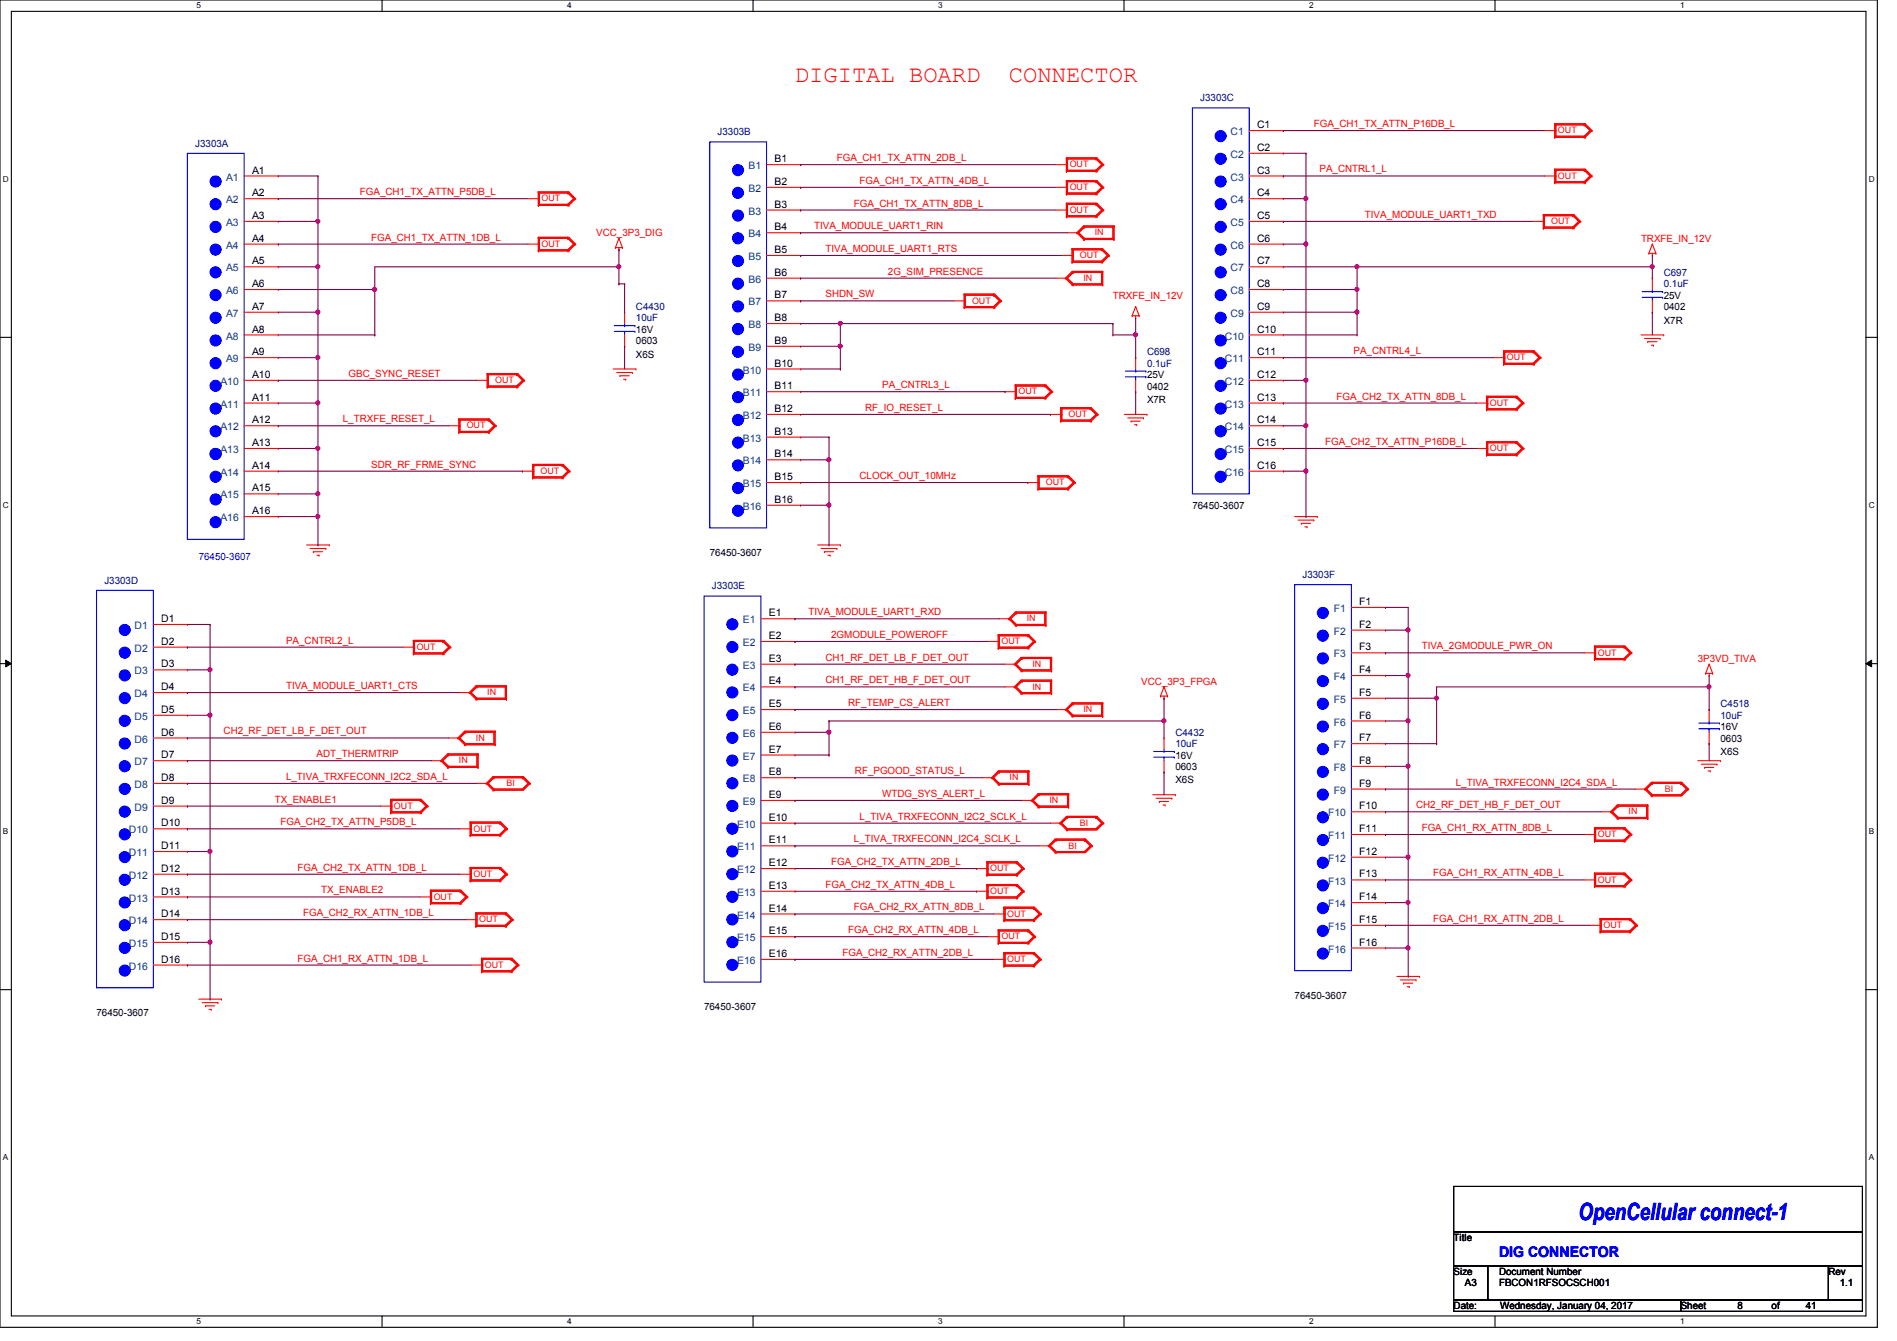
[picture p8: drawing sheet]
<svg xmlns="http://www.w3.org/2000/svg" width="297mm" height="210mm" viewBox="0 0 297 210" stroke-linecap="round" stroke-linejoin="round" font-family="sans-serif">
<defs><g id="words">
<g font-size="3.7" fill="#f00">
<text x="124.5" y="12.8">DIGITAL BOARD</text>
<text x="158" y="12.8">CONNECTOR</text>
</g>
<text font-size="3.7" fill="#00f" x="247.1" y="191.1">OpenCellular connect-1</text>
<text font-size="2.3" fill="#00f" x="234.7" y="196.8">DIG CONNECTOR</text>
<g font-size="1.6" fill="#000080">
<text x="187.9" y="15.8">J3303C</text>
<text x="30.6" y="22.9">J3303A</text>
<text x="112.4" y="21.2">J3303B</text>
<text x="260.5" y="43.2">C697</text>
<text x="260.5" y="45">0.1uF</text>
<text x="99.6" y="48.6">C4430</text>
<text x="99.6" y="50.3">10uF</text>
<text x="179.6" y="55.7">C698</text>
<text x="179.6" y="57.4">0.1uF</text>
<text x="16.3" y="91.4">J3303D</text>
<text x="111.5" y="92.3">J3303E</text>
<text x="203.9" y="90.5">J3303F</text>
<text x="269.4" y="110.8">C4518</text>
<text x="269.4" y="112.6">10uF</text>
<text x="184" y="115.2">C4432</text>
<text x="184" y="117">10uF</text>
</g>
<g font-size="1.6" fill="#004080">
<text x="192.7" y="21.2">C1</text>
<text x="35.4" y="28.3">A1</text>
<text x="117.2" y="26.5">B1</text>
<text x="192.7" y="24.7">C2</text>
<text x="192.7" y="28.3">C3</text>
<text x="35.4" y="31.8">A2</text>
<text x="35.4" y="35.4">A3</text>
<text x="117.2" y="30.1">B2</text>
<text x="117.2" y="33.6">B3</text>
<text x="192.7" y="31.8">C4</text>
<text x="192.7" y="35.4">C5</text>
<text x="35.4" y="38.9">A4</text>
<text x="117.2" y="37.2">B4</text>
<text x="117.2" y="40.7">B5</text>
<text x="192.7" y="38.9">C6</text>
<text x="35.4" y="42.5">A5</text>
<text x="35.4" y="46.1">A6</text>
<text x="117.2" y="44.3">B6</text>
<text x="117.2" y="47.8">B7</text>
<text x="192.7" y="42.5">C7</text>
<text x="192.7" y="46.1">C8</text>
<text x="35.4" y="49.6">A7</text>
<text x="35.4" y="53.2">A8</text>
<text x="117.2" y="51.4">B8</text>
<text x="191.8" y="53.2">C10</text>
<text x="192.7" y="49.6">C9</text>
<text x="35.4" y="56.7">A9</text>
<text x="116.3" y="58.5">B10</text>
<text x="117.2" y="54.9">B9</text>
<text x="191.8" y="56.7">C11</text>
<text x="34.5" y="60.3">A10</text>
<text x="34.5" y="63.8">A11</text>
<text x="116.3" y="62.1">B11</text>
<text x="116.3" y="65.6">B12</text>
<text x="191.8" y="60.3">C12</text>
<text x="191.8" y="63.8">C13</text>
<text x="34.5" y="67.4">A12</text>
<text x="34.5" y="71">A13</text>
<text x="116.3" y="69.2">B13</text>
<text x="191.8" y="67.4">C14</text>
<text x="191.8" y="71">C15</text>
<text x="34.5" y="74.5">A14</text>
<text x="116.3" y="72.7">B14</text>
<text x="116.3" y="76.3">B15</text>
<text x="191.8" y="74.5">C16</text>
<text x="34.5" y="78.1">A15</text>
<text x="34.5" y="81.6">A16</text>
<text x="116.3" y="79.8">B16</text>
<text x="208.8" y="95.8">F1</text>
<text x="21.1" y="98.5">D1</text>
<text x="116.3" y="97.6">E1</text>
<text x="116.3" y="101.2">E2</text>
<text x="208.8" y="99.4">F2</text>
<text x="21.1" y="102.1">D2</text>
<text x="21.1" y="105.6">D3</text>
<text x="116.3" y="104.7">E3</text>
<text x="208.8" y="103">F3</text>
<text x="208.8" y="106.5">F4</text>
<text x="21.1" y="109.2">D4</text>
<text x="21.1" y="112.7">D5</text>
<text x="116.3" y="108.3">E4</text>
<text x="116.3" y="111.8">E5</text>
<text x="208.8" y="110.1">F5</text>
<text x="208.8" y="113.6">F6</text>
<text x="21.1" y="116.3">D6</text>
<text x="21.1" y="119.8">D7</text>
<text x="116.3" y="115.4">E6</text>
<text x="116.3" y="119">E7</text>
<text x="208.8" y="117.2">F7</text>
<text x="21.1" y="123.4">D8</text>
<text x="116.3" y="122.5">E8</text>
<text x="208.8" y="120.7">F8</text>
<text x="208.8" y="124.3">F9</text>
<text x="20.2" y="130.5">D10</text>
<text x="21.1" y="127">D9</text>
<text x="115.4" y="129.6">E10</text>
<text x="116.3" y="126.1">E9</text>
<text x="207.9" y="127.8">F10</text>
<text x="207.9" y="131.4">F11</text>
<text x="20.2" y="134.1">D11</text>
<text x="20.2" y="137.6">D12</text>
<text x="115.4" y="133.2">E11</text>
<text x="115.4" y="136.7">E12</text>
<text x="207.9" y="135">F12</text>
<text x="20.2" y="141.2">D13</text>
<text x="115.4" y="140.3">E13</text>
<text x="115.4" y="143.8">E14</text>
<text x="207.9" y="138.5">F13</text>
<text x="207.9" y="142.1">F14</text>
<text x="20.2" y="144.7">D14</text>
<text x="20.2" y="148.3">D15</text>
<text x="115.4" y="147.4">E15</text>
<text x="207.9" y="145.6">F15</text>
<text x="207.9" y="149.2">F16</text>
<text x="20.2" y="151.8">D16</text>
<text x="115.4" y="151">E16</text>
</g>
<g font-size="1.6">
<text x="196.8" y="20.1">C1</text>
<text x="196.8" y="23.6">C2</text>
<text x="39.5" y="27.2">A1</text>
<text x="121.2" y="25.4">B1</text>
<text x="121.2" y="29">B2</text>
<text x="196.8" y="27.2">C3</text>
<text x="39.5" y="30.7">A2</text>
<text x="39.5" y="34.3">A3</text>
<text x="121.2" y="32.5">B3</text>
<text x="196.8" y="30.7">C4</text>
<text x="196.8" y="34.3">C5</text>
<text x="39.5" y="37.8">A4</text>
<text x="39.5" y="41.4">A5</text>
<text x="121.2" y="36.1">B4</text>
<text x="121.2" y="39.6">B5</text>
<text x="196.8" y="37.8">C6</text>
<text x="196.8" y="41.4">C7</text>
<text x="39.5" y="45">A6</text>
<text x="121.2" y="43.2">B6</text>
<text x="121.2" y="46.7">B7</text>
<text x="196.8" y="45">C8</text>
<text x="260.5" y="46.8">25V</text>
<text x="39.5" y="48.5">A7</text>
<text x="39.5" y="52.1">A8</text>
<text x="99.6" y="53.9">0603</text>
<text x="99.6" y="52.1">16V</text>
<text x="121.2" y="50.3">B8</text>
<text x="121.2" y="53.8">B9</text>
<text x="196.8" y="48.5">C9</text>
<text x="196.8" y="52.1">C10</text>
<text x="260.5" y="48.6">0402</text>
<text x="260.5" y="50.7">X7R</text>
<text x="39.5" y="55.6">A9</text>
<text x="39.5" y="59.2">A10</text>
<text x="99.6" y="56">X6S</text>
<text x="121.2" y="57.4">B10</text>
<text x="179.6" y="59.2">25V</text>
<text x="196.8" y="55.6">C11</text>
<text x="196.8" y="59.2">C12</text>
<text x="39.5" y="62.7">A11</text>
<text x="121.2" y="61">B11</text>
<text x="121.2" y="64.5">B12</text>
<text x="179.6" y="61">0402</text>
<text x="179.6" y="63.1">X7R</text>
<text x="196.8" y="62.7">C13</text>
<text x="39.5" y="66.3">A12</text>
<text x="39.5" y="69.8">A13</text>
<text x="121.2" y="68.1">B13</text>
<text x="121.2" y="71.6">B14</text>
<text x="196.8" y="66.3">C14</text>
<text x="196.8" y="69.8">C15</text>
<text x="39.5" y="73.4">A14</text>
<text x="39.5" y="77">A15</text>
<text x="121.2" y="75.2">B15</text>
<text x="196.8" y="73.4">C16</text>
<text x="39.5" y="80.5">A16</text>
<text x="121.2" y="78.7">B16</text>
<text x="186.7" y="79.7">76450-3607</text>
<text x="111.1" y="87.1">76450-3607</text>
<text x="212.8" y="94.7">F1</text>
<text x="25.2" y="97.4">D1</text>
<text x="25.2" y="101">D2</text>
<text x="120.4" y="96.5">E1</text>
<text x="120.4" y="100.1">E2</text>
<text x="212.8" y="98.3">F2</text>
<text x="212.8" y="101.9">F3</text>
<text x="25.2" y="104.5">D3</text>
<text x="120.4" y="103.6">E3</text>
<text x="120.4" y="107.2">E4</text>
<text x="212.8" y="105.4">F4</text>
<text x="25.2" y="108.1">D4</text>
<text x="25.2" y="111.6">D5</text>
<text x="120.4" y="110.7">E5</text>
<text x="212.8" y="109">F5</text>
<text x="212.8" y="112.5">F6</text>
<text x="25.2" y="115.2">D6</text>
<text x="25.2" y="118.7">D7</text>
<text x="120.4" y="114.3">E6</text>
<text x="120.4" y="117.9">E7</text>
<text x="184" y="118.8">16V</text>
<text x="212.8" y="116.1">F7</text>
<text x="212.8" y="119.6">F8</text>
<text x="269.4" y="116.1">0603</text>
<text x="269.4" y="114.3">16V</text>
<text x="269.4" y="118.2">X6S</text>
<text x="25.2" y="122.3">D8</text>
<text x="25.2" y="125.9">D9</text>
<text x="120.4" y="121.4">E8</text>
<text x="120.4" y="125">E9</text>
<text x="184" y="120.6">0603</text>
<text x="184" y="122.7">X6S</text>
<text x="212.8" y="123.2">F9</text>
<text x="25.2" y="129.4">D10</text>
<text x="120.4" y="128.5">E10</text>
<text x="212.8" y="126.7">F10</text>
<text x="212.8" y="130.3">F11</text>
<text x="25.2" y="133">D11</text>
<text x="25.2" y="136.5">D12</text>
<text x="120.4" y="132.1">E11</text>
<text x="120.4" y="135.6">E12</text>
<text x="212.8" y="133.9">F12</text>
<text x="212.8" y="137.4">F13</text>
<text x="25.2" y="140.1">D13</text>
<text x="25.2" y="143.6">D14</text>
<text x="120.4" y="139.2">E13</text>
<text x="120.4" y="142.7">E14</text>
<text x="212.8" y="141">F14</text>
<text x="25.2" y="147.2">D15</text>
<text x="120.4" y="146.3">E15</text>
<text x="120.4" y="149.9">E16</text>
<text x="212.8" y="144.5">F15</text>
<text x="212.8" y="148.1">F16</text>
<text x="25.2" y="150.7">D16</text>
<text x="15.1" y="159.1">76450-3607</text>
<text x="110.2" y="158.2">76450-3607</text>
<text x="202.7" y="156.5">76450-3607</text>
<text x="227.6" y="194.4">Title</text>
<text x="227.6" y="199.7">Size</text>
<text x="229.4" y="201.5">A3</text>
<text x="234.7" y="199.7">Document Number</text>
<text x="234.7" y="201.5">FBCON1RFSOCSCH001</text>
<text x="286.3" y="199.7">Rev</text>
<text x="288" y="201.5">1.1</text>
<text x="227.6" y="205">Date:</text>
<text x="234.9" y="205">Wednesday, January 04, 2017</text>
<text x="263.1" y="205">Sheet</text>
<text x="272" y="205">8</text>
<text x="277.4" y="205">of</text>
<text x="282.7" y="205">41</text>
</g>
<g font-size="1.6" fill="#f00">
<text x="205.7" y="19.9">FGA_CH1_TX_ATTN_P16DB_L</text>
<text x="131" y="25.2">FGA_CH1_TX_ATTN_2DB_L</text>
<text x="134.6" y="28.8">FGA_CH1_TX_ATTN_4DB_L</text>
<text x="206.6" y="27">PA_CNTRL1_L</text>
<text x="56.3" y="30.6">FGA_CH1_TX_ATTN_P5DB_L</text>
<text x="127.5" y="35.9">TIVA_MODULE_UART1_RIN</text>
<text x="133.7" y="32.3">FGA_CH1_TX_ATTN_8DB_L</text>
<text x="213.7" y="34.1">TIVA_MODULE_UART1_TXD</text>
<text x="58.1" y="37.7">FGA_CH1_TX_ATTN_1DB_L</text>
<text x="93.3" y="37">VCC_3P3_DIG</text>
<text x="129.2" y="39.5">TIVA_MODULE_UART1_RTS</text>
<text x="256.9" y="37.9">TRXFE_IN_12V</text>
<text x="129.2" y="46.6">SHDN_SW</text>
<text x="139" y="43">2G_SIM_PRESENCE</text>
<text x="174.2" y="46.8">TRXFE_IN_12V</text>
<text x="54.6" y="59">GBC_SYNC_RESET</text>
<text x="211.9" y="55.5">PA_CNTRL4_L</text>
<text x="135.5" y="64.3">RF_IO_RESET_L</text>
<text x="138.1" y="60.8">PA_CNTRL3_L</text>
<text x="209.3" y="62.6">FGA_CH2_TX_ATTN_8DB_L</text>
<text x="53.7" y="66.1">L_TRXFE_RESET_L</text>
<text x="207.5" y="69.7">FGA_CH2_TX_ATTN_P16DB_L</text>
<text x="58.1" y="73.2">SDR_RF_FRME_SYNC</text>
<text x="134.6" y="75">CLOCK_OUT_10MHz</text>
<text x="44.8" y="100.8">PA_CNTRL2_L</text>
<text x="126.6" y="96.4">TIVA_MODULE_UART1_RXD</text>
<text x="130.1" y="99.9">2GMODULE_POWEROFF</text>
<text x="222.6" y="101.7">TIVA_2GMODULE_PWR_ON</text>
<text x="44.8" y="107.9">TIVA_MODULE_UART1_CTS</text>
<text x="129.2" y="103.5">CH1_RF_DET_LB_F_DET_OUT</text>
<text x="129.2" y="107">CH1_RF_DET_HB_F_DET_OUT</text>
<text x="178.7" y="107.2">VCC_3P3_FPGA</text>
<text x="265.8" y="103.7">3P3VD_TIVA</text>
<text x="132.8" y="110.6">RF_TEMP_CS_ALERT</text>
<text x="35" y="115">CH2_RF_DET_LB_F_DET_OUT</text>
<text x="49.6" y="118.6">ADT_THERMTRIP</text>
<text x="43" y="125.7">TX_ENABLE1</text>
<text x="44.8" y="122.1">L_TIVA_TRXFECONN_I2C2_SDA_L</text>
<text x="133.9" y="121.2">RF_PGOOD_STATUS_L</text>
<text x="138.1" y="124.8">WTDG_SYS_ALERT_L</text>
<text x="227.9" y="123">L_TIVA_TRXFECONN_I2C4_SDA_L</text>
<text x="43.9" y="129.2">FGA_CH2_TX_ATTN_P5DB_L</text>
<text x="133.7" y="131.9">L_TIVA_TRXFECONN_I2C4_SCLK_L</text>
<text x="134.6" y="128.4">L_TIVA_TRXFECONN_I2C2_SCLK_L</text>
<text x="221.7" y="126.6">CH2_RF_DET_HB_F_DET_OUT</text>
<text x="222.6" y="130.1">FGA_CH1_RX_ATTN_8DB_L</text>
<text x="46.6" y="136.4">FGA_CH2_TX_ATTN_1DB_L</text>
<text x="130.1" y="135.5">FGA_CH2_TX_ATTN_2DB_L</text>
<text x="224.4" y="137.2">FGA_CH1_RX_ATTN_4DB_L</text>
<text x="47.5" y="143.5">FGA_CH2_RX_ATTN_1DB_L</text>
<text x="50.3" y="139.9">TX_ENABLE2</text>
<text x="129.2" y="139">FGA_CH2_TX_ATTN_4DB_L</text>
<text x="133.7" y="142.6">FGA_CH2_RX_ATTN_8DB_L</text>
<text x="131.9" y="149.7">FGA_CH2_RX_ATTN_2DB_L</text>
<text x="132.8" y="146.1">FGA_CH2_RX_ATTN_4DB_L</text>
<text x="224.4" y="144.4">FGA_CH1_RX_ATTN_2DB_L</text>
<text x="46.6" y="150.6">FGA_CH1_RX_ATTN_1DB_L</text>
</g>
<text font-size="1.6" fill="#00f" x="31.1" y="87.7">76450-3607</text>
<g font-size="1.4" fill="#f00">
<text x="243.9" y="20.9">OUT</text>
<text x="167.5" y="26.2">OUT</text>
<text x="167.5" y="29.8">OUT</text>
<text x="243.9" y="28">OUT</text>
<text x="84.8" y="31.5">OUT</text>
<text x="167.5" y="33.3">OUT</text>
<text x="242.9" y="35.1">OUT</text>
<text x="84.8" y="38.7">OUT</text>
<text x="169.1" y="40.4">OUT</text>
<text x="171.4" y="36.9">IN</text>
<text x="152.2" y="47.5">OUT</text>
<text x="169.6" y="44">IN</text>
<text x="77.5" y="60">OUT</text>
<text x="235.9" y="56.4">OUT</text>
<text x="159.5" y="61.8">OUT</text>
<text x="167.3" y="65.3">OUT</text>
<text x="233.3" y="63.5">OUT</text>
<text x="73.1" y="67.1">OUT</text>
<text x="233.3" y="70.7">OUT</text>
<text x="84.6" y="74.2">OUT</text>
<text x="163.7" y="76">OUT</text>
<text x="65.2" y="101.8">OUT</text>
<text x="156.8" y="100.9">OUT</text>
<text x="160.7" y="97.3">IN</text>
<text x="161.6" y="104.4">IN</text>
<text x="161.6" y="108">IN</text>
<text x="250.1" y="102.7">OUT</text>
<text x="76.3" y="108.9">IN</text>
<text x="169.6" y="111.5">IN</text>
<text x="71.8" y="119.5">IN</text>
<text x="74.5" y="116">IN</text>
<text x="79.3" y="123.1">BI</text>
<text x="158.1" y="122.2">IN</text>
<text x="164.3" y="125.8">IN</text>
<text x="260.6" y="124">BI</text>
<text x="61.7" y="126.7">OUT</text>
<text x="74.1" y="130.2">OUT</text>
<text x="169.1" y="129.3">BI</text>
<text x="250.1" y="131.1">OUT</text>
<text x="255" y="127.6">IN</text>
<text x="74.1" y="137.3">OUT</text>
<text x="155" y="136.4">OUT</text>
<text x="167.3" y="132.9">BI</text>
<text x="67.9" y="140.9">OUT</text>
<text x="155" y="140">OUT</text>
<text x="157.7" y="143.6">OUT</text>
<text x="250.1" y="138.2">OUT</text>
<text x="75" y="144.4">OUT</text>
<text x="156.8" y="147.1">OUT</text>
<text x="251" y="145.3">OUT</text>
<text x="75.9" y="151.6">OUT</text>
<text x="157.7" y="150.7">OUT</text>
</g>
<g font-size="1.3">
<text x="30.8" y="1.3">5</text>
<text x="88.8" y="1.3">4</text>
<text x="146.9" y="1.3">3</text>
<text x="205" y="1.3">2</text>
<text x="263.1" y="1.3">1</text>
<text x=".5" y="28.4">D</text>
<text x="292.6" y="28.4">D</text>
<text x=".5" y="79.5">C</text>
<text x="292.6" y="79.5">C</text>
<text x=".5" y="130.6">B</text>
<text x="292.6" y="130.6">B</text>
<text x=".5" y="181.7">A</text>
<text x="292.6" y="181.7">A</text>
<text x="30.8" y="207.4">5</text>
<text x="88.8" y="207.4">4</text>
<text x="146.9" y="207.4">3</text>
<text x="205" y="207.4">2</text>
<text x="263.1" y="207.4">1</text>
</g>
</g></defs>
<path d="M0 0h293.9v207.9h-293.9zM1.8 1.8h290.3v204.3h-290.3z" fill="none" stroke="#000" stroke-width=".17"/>
<g fill="#fff">
<path d="M30.8 .2h.7v1.4h-.7z"/>
<path d="M30.8 206.2h.7v1.4h-.7z"/>
</g>
<path d="M59.8 0v1.8M59.8 206.1v1.8" fill="none" stroke="#000" stroke-width=".17"/>
<g fill="#fff">
<path d="M88.8 .2h.7v1.4h-.7z"/>
<path d="M88.8 206.2h.7v1.4h-.7z"/>
</g>
<path d="M117.9 0v1.8M117.9 206.1v1.8" fill="none" stroke="#000" stroke-width=".17"/>
<g fill="#fff">
<path d="M146.9 .2h.7v1.4h-.7z"/>
<path d="M146.9 206.2h.7v1.4h-.7z"/>
</g>
<path d="M176 0v1.8M176 206.1v1.8" fill="none" stroke="#000" stroke-width=".17"/>
<g fill="#fff">
<path d="M205 .2h.7v1.4h-.7z"/>
<path d="M205 206.2h.7v1.4h-.7z"/>
</g>
<path d="M234.1 0v1.8M234.1 206.1v1.8" fill="none" stroke="#000" stroke-width=".17"/>
<g fill="#fff">
<path d="M263.1 .2h.6v1.4h-.6z"/>
<path d="M263.1 206.2h.6v1.4h-.6z"/>
<path d="M.5 27.3h.9v1.4h-.9z"/>
<path d="M292.6 27.3h.9v1.4h-.9z"/>
<path d="M.5 78.4h.9v1.4h-.9z"/>
<path d="M292.6 78.4h.9v1.4h-.9z"/>
</g>
<path d="M0 52.8h1.8M292.1 52.8h1.8" fill="none" stroke="#000" stroke-width=".17"/>
<g fill="#fff">
<path d="M.5 129.5h.8v1.4h-.8z"/>
<path d="M292.6 129.5h.8v1.4h-.8z"/>
</g>
<path d="M0 103.9h1.8M292.1 103.9h1.8" fill="none" stroke="#000" stroke-width=".17"/>
<path d="M.9 103.4l.9 .5-.9 .5zM292.1 103.9l.9-.5v1z" fill="#000"/>
<path d="M.9 103.4l.9 .5-.9 .5zM292.1 103.9l.9-.5v1z" fill="none" stroke="#000" stroke-width=".16"/>
<g fill="#fff">
<path d="M.5 180.5h.8v1.4h-.8z"/>
<path d="M292.6 180.5h.8v1.4h-.8z"/>
</g>
<path d="M0 155h1.8M292.1 155h1.8M227.6 185.8h64v7.1h-64zM227.6 192.9h64v5.3h-64zM227.6 198.2h5.3v5.4h-5.3zM232.9 198.2h53.4v5.4h-53.4zM286.3 198.2h5.3v5.4h-5.3zM227.6 203.6h35.5v1.8h-35.5zM263.1 203.6h28.5v1.8h-28.5z" fill="none" stroke="#000" stroke-width=".17"/>
<g fill="none" stroke="#f00" stroke-width=".17">
<path d="M243.4 19.4h.1M243.4 19.4v2.1M243.4 19.4h4.8M243.6 19.6h.1M243.6 19.6v1.7M243.6 19.6h4.4M248 19.6h.1M248 19.4h.1M248 19.6l.9 .8M248 19.6l1.1 .8M248 19.4l1.1 1M248.2 19.4h.1"/>
<path d="M248.2 19.4l1.1 1M82.7 31.1h1.8M82.7 38.2h1.8M84.3 30.1h.1M84.3 32.2h.1M84.3 37.2h.1M84.3 39.3h.1M84.3 30.1h4.8M84.3 30.1v2.1M84.3 37.2v2.1M84.3 32.2h4.8M84.3 37.2h4.8"/>
<path d="M84.3 39.3h4.8M84.5 31.1h.1M84.5 30.2h.1M84.5 32h.1M84.5 38.2h.1M84.5 37.3h.1M84.5 39.1h.1M84.5 39.1h4.4M84.5 37.3h4.4M84.5 30.2h4.4M84.5 30.2v1.8M84.5 37.3v1.8"/>
<path d="M84.5 32h4.4M88.9 30.2h.1M88.9 30.1h.1M88.9 32.2h.1M88.9 32h.1M88.9 37.3h.1M88.9 37.2h.1M88.9 39.3h.1M88.9 39.1h.1M88.9 30.2l.9 .9M88.9 30.2l1.1 .9M88.9 30.1l1.1 1"/>
<path d="M88.9 37.3l.9 .9M88.9 37.3l1.1 .9M88.9 37.2l1.1 1M89.1 30.1h.1M89.1 32.2h.1M89.1 37.2h.1M89.1 39.3h.1M89.1 30.1l1 1M89.1 37.2l1 1M89.8 31.1h.1M89.8 38.2h.1M89.8 31.1l-.9 .9"/>
<path d="M89.8 38.2l-.9 .9M90 31.1h.1M90 38.2h.1M90 31.1l-1.1 .9M90 31.1l-1.1 1.1M90 38.2l-1.1 .9M90 38.2l-1.1 1.1M90.1 31.1h.1M90.1 38.2h.1M90.1 31.1l-1 1.1M90.1 38.2l-1 1.1M96.4 38.8h.1"/>
<path d="M96.4 38.8h1.1M96.9 39.1h.1M96.9 37.3h.1M96.9 38.8v.3M96.9 37.3l-.5 1.5M96.9 37.3l.6 1.5M97.5 38.8h.1M165.4 25.8h1.7M165.4 29.3h1.7M165.4 32.9h1.7M167 24.7h.1M167 26.8h.1"/>
<path d="M167 28.3h.1M167 30.4h.1M167 31.8h.1M167 34h.1M167 24.7h4.7M167 24.7v2.1M167 28.3v2.1M167 31.8v2.2M167 26.8h4.7M167 28.3h4.7M167 30.4h4.7M167 31.8h4.7"/>
<path d="M167 34h4.7M167.1 25.8h.1M167.1 24.9h.1M167.1 26.7h.1M167.1 29.3h.1M167.1 28.4h.1M167.1 30.2h.1M167.1 32.9h.1M167.1 32h.1M167.1 33.8h.1M167.1 33.8h4.5M167.1 36.4h1.8"/>
<path d="M167.1 26.7h4.5M167.1 28.4h4.5M167.1 30.2h4.5M167.1 32h4.5M167.1 24.9h4.5M167.1 24.9v1.8M167.1 28.4v1.8M167.1 32v1.8M167.9 38.9h.1M167.9 38.9h4.7M167.9 38.9v2.2M168 39.1h.1"/>
<path d="M168 39.1h4.5M168 39.1v1.8M168.6 36.4h.1M168.6 36.4l1 1.1M168.7 36.4h.1M168.7 36.4l1.1 1.1M168.7 36.4l1.1 .9M168.9 36.4h.1M168.9 36.4l.9 .9M169.6 35.4h.1M169.6 37.5h.1M169.6 35.4h4.8"/>
<path d="M169.6 37.5h4.8M169.6 35.4l-1 1M169.8 35.6h.1M169.8 37.3h.1M169.8 35.4h.1M169.8 37.5h.1M169.8 35.6h4.4M169.8 35.6l-.9 .8M169.8 35.6l-1.1 .8M169.8 37.3h4.4M169.8 35.4l-1.1 1M171.6 24.9h.1"/>
<path d="M171.6 24.7h.1M171.6 26.8h.1M171.6 26.7h.1M171.6 28.4h.1M171.6 28.3h.1M171.6 30.4h.1M171.6 30.2h.1M171.6 32h.1M171.6 31.8h.1M171.6 34h.1M171.6 33.8h.1M171.6 24.9l.9 .9"/>
<path d="M171.6 24.9l1 .9M171.6 24.7l1 1.1M171.6 28.4l.9 .9M171.6 28.4l1 .9M171.6 28.3l1 1M171.6 32l.9 .9M171.6 32l1 .9M171.6 31.8l1 1.1M171.7 24.7h.1M171.7 26.8h.1M171.7 28.3h.1M171.7 30.4h.1"/>
<path d="M171.7 31.8h.1M171.7 34h.1M171.7 24.7l1.1 1.1M171.7 28.3l1.1 1M171.7 31.8l1.1 1.1M172.5 39.1h.1M172.5 38.9h.1M172.5 25.8h.1M172.5 29.3h.1M172.5 32.9h.1M172.5 39.1l.9 .9M172.5 39.1l1 .9"/>
<path d="M172.5 38.9l1 1.1M172.5 32.9l-.9 .9M172.5 25.8l-.9 .9M172.5 29.3l-.9 .9M172.6 38.9h.1M172.6 25.8h.1M172.6 29.3h.1M172.6 32.9h.1M172.6 38.9l1.1 1.1M172.6 25.8l-1 .9M172.6 25.8l-1 1M172.6 29.3l-1 .9"/>
<path d="M172.6 29.3l-1 1.1M172.6 32.9l-1 .9M172.6 32.9l-1 1.1M172.8 25.8h.1M172.8 29.3h.1M172.8 32.9h.1M172.8 25.8l-1.1 1M172.8 29.3l-1.1 1.1M172.8 32.9l-1.1 1.1M174.2 35.6h.1M174.2 37.3h.1M174.2 35.6v1.7"/>
<path d="M174.4 35.4h.1M174.4 37.5h.1M174.4 35.4v2.1M240 34.7h1.8M241.6 33.6h.1M241.6 35.7h.1M241.6 33.6h4.8M241.6 33.6v2.1M241.6 35.7h4.8M241.8 34.7h.1M241.8 33.8h.1M241.8 35.6h.1"/>
<path d="M241.8 33.8h4.5M241.8 33.8v1.8M241.8 35.6h4.5M241.8 27.6h1.8M241.8 20.4h1.8M243.4 26.5h.1M243.4 28.6h.1M243.4 21.5h.1M243.4 26.5h4.8M243.4 26.5v2.1M243.4 28.6h4.8M243.4 21.5h4.8"/>
<path d="M243.6 27.6h.1M243.6 26.7h.1M243.6 28.4h.1M243.6 20.4h.1M243.6 21.3h.1M243.6 26.7h4.4M243.6 26.7v1.7M243.6 28.4h4.4M243.6 21.3h4.4M246.3 33.8h.1M246.3 35.6h.1M246.3 33.6h.1"/>
<path d="M246.3 35.7h.1M246.3 33.8l.8 .9M246.3 33.8l1 .9M246.3 33.6l1 1.1M246.4 33.6h.1M246.4 35.7h.1M246.4 33.6l1.1 1.1M247.1 34.7h.1M247.1 34.7l-.8 .9M247.3 34.7h.1M247.3 34.7l-1 1M247.3 34.7l-1 .9"/>
<path d="M247.5 34.7h.1M247.5 34.7l-1.1 1M248 26.7h.1M248 26.5h.1M248 28.6h.1M248 28.4h.1M248 21.5h.1M248 21.3h.1M248 26.7l.9 .9M248 26.7l1.1 .9M248 26.5l1.1 1.1M248.2 26.5h.1"/>
<path d="M248.2 28.6h.1M248.2 21.5h.1M248.2 26.5l1.1 1.1M248.9 27.6h.1M248.9 20.4h.1M248.9 27.6l-.9 .8M248.9 20.4l-.9 .9M249.1 27.6h.1M249.1 20.4h.1M249.1 27.6l-1.1 .8M249.1 27.6l-1.1 1M249.1 20.4l-1.1 .9"/>
<path d="M249.1 20.4l-1.1 1.1M249.3 27.6h.1M249.3 20.4h.1M249.3 27.6l-1.1 1M249.3 20.4l-1.1 1.1M258.1 39.7h.1M258.1 39.7h1.1M258.7 38.2h.1M258.7 39.7v.3M258.7 38.2l-.6 1.5M258.7 38.2l.5 1.5M259.2 39.7h.1"/>
<path d="M74.7 59.6h1.8M76.3 58.5h.1M76.3 58.5h4.8M76.3 58.5v2.1M76.5 59.6h.1M76.5 58.7h.1M76.5 58.7h4.4M76.5 58.7v1.8M80.9 58.7h.1M80.9 58.5h.1M80.9 58.7l.9 .9M80.9 58.7l1.1 .9"/>
<path d="M80.9 58.5l1.1 1.1M81.1 58.5h.1M81.1 58.5l1 1.1M81.8 59.6h.1M81.8 59.6l-.9 .9M82 59.6h.1M82 59.6l-1.1 1M82 59.6l-1.1 .9M82.1 59.6h.1M82.1 59.6l-1 1M96 57.8h3.6M96.6 58.3h2.4"/>
<path d="M97.1 58.8h.1M97.1 58.8h1.4M97.6 59.4h.4M98 59.4h.1M99 58.3h.1M99.6 57.8h.1M149.4 47.1h1.7M151 46.1h.1M151 48.2h.1M151 46.1h4.7M151 46.1v2.1M151 48.2h4.7"/>
<path d="M151.1 47.1h.1M151.1 46.2h.1M151.1 48h.1M151.1 46.2h4.5M151.1 46.2v1.8M151.1 48h4.5M155.6 46.2h.1M155.6 48h.1M155.6 46.1h.1M155.6 48.2h.1M155.6 46.2l.9 .9M155.6 46.2l1 .9"/>
<path d="M155.6 46.1l1 1M155.7 46.1h.1M155.7 48.2h.1M155.7 46.1l1.1 1M156.5 47.1h.1M156.5 47.1l-.9 .9M156.6 47.1h.1M156.6 47.1l-1 1.1M156.6 47.1l-1 .9M156.8 47.1h.1M156.8 47.1l-1.1 1.1M165.4 43.6h1.7"/>
<path d="M166.2 40h1.8M166.8 43.6h.1M166.8 43.6l1.1 1M167 43.6h.1M167 43.6l1 1M167 43.6l1 .8M167.1 43.6h.1M167.1 43.6l.9 .8M167.9 41.1h.1M167.9 42.5h.1M167.9 44.6h.1M167.9 41.1h4.7"/>
<path d="M167.9 42.5h4.7M167.9 44.6h4.7M167.9 42.5l-1.1 1.1M168 40h.1M168 40.9h.1M168 42.7h.1M168 44.4h.1M168 42.5h.1M168 44.6h.1M168 40.9h4.5M168 42.7l-.9 .9M168 42.7h4.5"/>
<path d="M168 42.7l-1 .9M168 44.4h4.5M168 42.5l-1 1.1M172.5 40.9h.1M172.5 41.1h.1M172.5 42.7h.1M172.5 44.4h.1M172.5 42.7v1.7M172.6 41.1h.1M172.6 42.5h.1M172.6 44.6h.1M172.6 42.5v2.1"/>
<path d="M173.4 40h.1M173.4 40l-.9 .9M173.5 40h.1M173.5 40l-1 1.1M173.5 40l-1 .9M173.7 40h.1M173.7 40l-1.1 1.1M177.2 49.4h.1M177.2 49.4h1.2M177.8 49.8h.1M177.8 48h.1M177.8 49.4v.4"/>
<path d="M177.8 48l-.6 1.4M177.8 48l.6 1.4M178.4 49.4h.1M233.8 56h1.8M235.4 54.9h.1M235.4 57.1h.1M235.4 54.9h4.8M235.4 54.9v2.2M235.4 57.1h4.8M235.6 56h.1M235.6 55.1h.1M235.6 56.9h.1"/>
<path d="M235.6 55.1h4.4M235.6 55.1v1.8M235.6 56.9h4.4M240 55.1h.1M240 54.9h.1M240 57.1h.1M240 56.9h.1M240 55.1l.9 .9M240 55.1l1.1 .9M240 54.9l1.1 1.1M240.2 54.9h.1M240.2 57.1h.1"/>
<path d="M240.2 54.9l1.1 1.1M240.9 56h.1M240.9 56l-.9 .9M241.1 56h.1M241.1 56l-1.1 .9M241.1 56l-1.1 1.1M241.3 56h.1M241.3 56l-1.1 1.1M256.9 52.5h3.6M257.5 53h2.4M258 53.5h.1M258 53.5h1.4"/>
<path d="M258.5 54.1h.4M258.7 40h.1M258.9 54.1h.1M259.9 53h.1M260.5 52.5h.1M70.2 66.7h1.8M71.8 65.6h.1M71.8 67.7h.1M71.8 65.6h4.8M71.8 65.6v2.1M71.8 67.7h4.8M72 66.7h.1"/>
<path d="M72 65.8h.1M72 67.6h.1M72 65.8h4.5M72 65.8v1.8M72 67.6h4.5M76.3 60.6h.1M76.3 60.6h4.8M76.5 65.8h.1M76.5 67.6h.1M76.5 65.6h.1M76.5 67.7h.1M76.5 60.5h.1"/>
<path d="M76.5 60.5h4.4M76.5 65.8l.8 .9M76.5 65.8l1 .9M76.5 65.6l1 1.1M76.6 65.6h.1M76.6 67.7h.1M76.6 65.6l1.1 1.1M77.3 66.7h.1M77.3 66.7l-.8 .9M77.5 66.7h.1M77.5 66.7l-1 1M77.5 66.7l-1 .9"/>
<path d="M77.7 66.7h.1M77.7 66.7l-1.1 1M80.9 60.5h.1M80.9 60.6h.1M81.1 60.6h.1M81.8 73.8h1.8M83.4 72.7h.1M83.4 74.8h.1M83.4 72.7h4.8M83.4 72.7v2.1M83.4 74.8h4.8M83.6 73.8h.1"/>
<path d="M83.6 72.9h.1M83.6 74.7h.1M83.6 72.9h4.4M83.6 72.9v1.8M83.6 74.7h4.4M88 72.9h.1M88 74.7h.1M88 72.7h.1M88 74.8h.1M88 72.9l.9 .9M88 72.9l1.1 .9M88 72.7l1.1 1.1"/>
<path d="M88.2 72.7h.1M88.2 74.8h.1M88.2 72.7l1 1.1M88.9 73.8h.1M88.9 73.8l-.9 .9M89.1 73.8h.1M89.1 73.8l-1.1 1M89.1 73.8l-1.1 .9M89.2 73.8h.1M89.2 73.8l-1 1M157.4 61.3h1.7M159 60.3h.1"/>
<path d="M159 62.4h.1M159 60.3h4.7M159 60.3v2.1M159 62.4h4.7M159.1 61.3h.1M159.1 60.5h.1M159.1 62.2h.1M159.1 62.2h4.5M159.1 60.5h4.5M159.1 60.5v1.7M160.9 75.6h1.8M162.5 74.5h.1"/>
<path d="M162.5 76.6h.1M162.5 74.5h4.8M162.5 74.5v2.1M162.5 76.6h4.8M162.7 75.6h.1M162.7 74.7h.1M162.7 76.5h.1M162.7 74.7h4.4M162.7 74.7v1.8M162.7 76.5h4.4M163.6 60.5h.1M163.6 60.3h.1"/>
<path d="M163.6 62.4h.1M163.6 62.2h.1M163.6 60.5l.9 .8M163.6 60.5l1 .8M163.6 60.3l1 1M163.7 60.3h.1M163.7 62.4h.1M163.7 60.3l1.1 1M164.5 61.3h.1M164.5 64.9h1.7M164.5 61.3l-.9 .9M164.6 61.3h.1"/>
<path d="M164.6 61.3l-1 .9M164.6 61.3l-1 1.1M164.8 61.3h.1M164.8 61.3l-1.1 1.1M166.1 63.8h.1M166.1 66h.1M166.1 66h4.8M166.1 63.8h4.8M166.1 63.8v2.2M166.2 64.9h.1M166.2 64h.1M166.2 65.8h.1"/>
<path d="M166.2 64h4.5M166.2 64v1.8M166.2 65.8h4.5M167.1 74.7h.1M167.1 76.5h.1M167.1 74.5h.1M167.1 76.6h.1M167.1 74.7l.9 .9M167.1 74.7l1.1 .9M167.1 74.5l1.1 1.1M167.3 74.5h.1M167.3 76.6h.1"/>
<path d="M167.3 74.5l1.1 1.1M168 75.6h.1M168 75.6l-.9 .9M168.2 75.6h.1M168.2 75.6l-1.1 1M168.2 75.6l-1.1 .9M168.4 75.6h.1M168.4 75.6l-1.1 1M170.7 64h.1M170.7 65.8h.1M170.7 63.8h.1M170.7 66h.1"/>
<path d="M170.7 64l.9 .9M170.7 64l1 .9M170.7 63.8l1 1.1M170.9 63.8h.1M170.9 66h.1M170.9 63.8l1 1.1M171.6 64.9h.1M171.6 64.9l-.9 .9M171.7 64.9h.1M171.7 64.9l-1 1.1M171.7 64.9l-1 .9M171.9 64.9h.1"/>
<path d="M171.9 64.9l-1 1.1M176 64.9h3.6M176.6 65.4h2.4M177.1 66h.1M177.1 66h1.4M177.6 66.5h.4M178 66.5h.1M179 65.4h.1M179.6 64.9h.1M231.1 63.1h1.8M231.1 70.2h1.8M232.7 62.1h.1"/>
<path d="M232.7 64.2h.1M232.7 69.2h.1M232.7 71.3h.1M232.7 62.1h4.8M232.7 62.1v2.1M232.7 69.2v2.1M232.7 64.2h4.8M232.7 69.2h4.8M232.7 71.3h4.8M232.9 63.1h.1M232.9 62.2h.1M232.9 64h.1"/>
<path d="M232.9 70.2h.1M232.9 69.3h.1M232.9 71.1h.1M232.9 62.2h4.5M232.9 62.2v1.8M232.9 69.3v1.8M232.9 64h4.5M232.9 69.3h4.5M232.9 71.1h4.5M237.4 62.2h.1M237.4 62.1h.1M237.4 64.2h.1"/>
<path d="M237.4 64h.1M237.4 69.3h.1M237.4 69.2h.1M237.4 71.3h.1M237.4 71.1h.1M237.4 62.2l.9 .9M237.4 62.2l1 .9M237.4 62.1l1 1M237.4 69.3l.9 .9M237.4 69.3l1 .9M237.4 69.2l1 1M237.5 62.1h.1"/>
<path d="M237.5 64.2h.1M237.5 69.2h.1M237.5 71.3h.1M237.5 62.1l1.1 1M237.5 69.2l1.1 1M238.3 63.1h.1M238.3 70.2h.1M238.3 63.1l-.9 .9M238.3 70.2l-.9 .9M238.4 63.1h.1M238.4 70.2h.1M238.4 63.1l-1 1.1"/>
<path d="M238.4 63.1l-1 .9M238.4 70.2l-1 .9M238.4 70.2l-1 1.1M238.6 63.1h.1M238.6 70.2h.1M238.6 63.1l-1.1 1.1M238.6 70.2l-1.1 1.1M48 85.3h3.6M48.6 85.9h2.4M49.1 86.4h.1M49.1 86.4h1.4M49.6 87h.4"/>
<path d="M50 87h.1M51 85.9h.1M51.6 85.3h.1M128 85.3h3.6M128.6 85.9h2.4M129.1 86.4h.1M129.1 86.4h1.4M129.6 87h.4M130 87h.1M131 85.9h.1M131.6 85.3h.1M156.3 99.4h.1"/>
<path d="M156.3 99.4h4.8M156.3 99.4v2.1M156.5 99.6h.1M156.5 96.9h1.7M156.5 99.6h4.4M156.5 99.6v1.7M157.9 96.9h.1M157.9 96.9l1.1 1.1M158.1 96.9h.1M158.1 96.9l1 1.1M158.1 96.9l1 .9M158.2 96.9h.1"/>
<path d="M158.2 96.9l.9 .9M159 95.8h.1M159 98h.1M159 95.8h4.7M159 98h4.7M159 95.8l-1.1 1.1M159.1 96h.1M159.1 97.8h.1M159.1 95.8h.1M159.1 98h.1M159.1 96l-.9 .9M159.1 96h4.5"/>
<path d="M159.1 96l-1 .9M159.1 97.8h4.5M159.1 95.8l-1 1.1M160.9 99.6h.1M160.9 99.4h.1M160.9 99.6l.9 .9M160.9 99.6l1.1 .9M160.9 99.4l1.1 1.1M161.1 99.4h.1M161.1 99.4l1 1.1M163.6 96h.1M163.6 97.8h.1"/>
<path d="M163.6 96v1.8M163.7 95.8h.1M163.7 98h.1M163.7 95.8v2.2M202.7 80.9h3.5M203.2 81.4h2.5M203.8 82h.1M203.8 82h1.4M204.3 82.5h.3M204.6 82.5h.1M205.7 81.4h.1M206.2 80.9h.1"/>
<path d="M63.1 101.3h1.8M64.7 100.3h.1M64.7 102.4h.1M64.7 100.3h4.8M64.7 100.3v2.1M64.7 102.4h4.8M64.9 101.3h.1M64.9 100.5h.1M64.9 102.2h.1M64.9 102.2h4.4M64.9 100.5h4.4M64.9 100.5v1.7"/>
<path d="M67.6 119.1h1.7M69 119.1h.1M69 119.1l1.1 1.1M69.2 119.1h.1M69.2 119.1l1 1.1M69.2 119.1l1 .9M69.3 100.5h.1M69.3 100.3h.1M69.3 102.4h.1M69.3 102.2h.1M69.3 119.1h.1M69.3 100.5l.9 .8"/>
<path d="M69.3 100.5l1.1 .8M69.3 100.3l1.1 1M69.3 119.1l.9 .9M69.5 100.3h.1M69.5 102.4h.1M69.5 100.3l1.1 1M70.1 118.1h.1M70.1 118.1h4.7M70.1 118.1l-1.1 1M70.2 101.3h.1M70.2 118.2h.1M70.2 118.1h.1"/>
<path d="M70.2 115.6h1.8M70.2 101.3l-.9 .9M70.2 118.2l-.9 .9M70.2 118.2h4.5M70.2 118.2l-1 .9M70.2 118.1l-1 1M70.4 101.3h.1M70.4 101.3l-1.1 .9M70.4 101.3l-1.1 1.1M70.6 101.3h.1M70.6 101.3l-1.1 1.1M71.7 115.6h.1"/>
<path d="M71.7 115.6l1 1M71.8 115.6h.1M71.8 115.6l1.1 1M71.8 115.6l1.1 .9M72 115.6h.1M72 108.5h1.8M72 115.6l.9 .9M72.7 114.5h.1M72.7 116.6h.1M72.7 114.5h4.8M72.7 116.6h4.8M72.7 114.5l-1 1.1"/>
<path d="M72.9 114.7h.1M72.9 116.5h.1M72.9 114.5h.1M72.9 116.6h.1M72.9 114.7l-.9 .9M72.9 114.7h4.4M72.9 114.7l-1.1 .9M72.9 116.5h4.4M72.9 114.5l-1.1 1.1M73.4 108.5h.1M73.4 108.5l1.1 1M73.6 108.5h.1"/>
<path d="M73.6 108.5l1.1 1M73.6 108.5l1.1 .8M73.8 108.5h.1M73.8 108.5l.9 .8M74.5 107.4h.1M74.5 109.5h.1M74.5 107.4h4.8M74.5 109.5h4.8M74.5 107.4l-1.1 1.1M74.7 107.6h.1M74.7 109.3h.1M74.7 107.4h.1"/>
<path d="M74.7 109.5h.1M74.7 118.2h.1M74.7 107.6l-.9 .9M74.7 107.6h4.4M74.7 107.6l-1.1 .9M74.7 109.3h4.4M74.7 107.4l-1.1 1.1M74.7 118.2v1.8M74.8 118.1h.1M74.8 118.1v2.1M77.3 114.7h.1M77.3 116.5h.1"/>
<path d="M77.3 114.7v1.8M77.5 114.5h.1M77.5 116.6h.1M77.5 114.5v2.1M79.1 107.6h.1M79.1 109.3h.1M79.1 107.6v1.7M79.3 107.4h.1M79.3 109.5h.1M79.3 107.4v2.1M154.7 100.5h1.8M156.3 101.5h.1"/>
<path d="M156.3 101.5h4.8M156.5 100.5h.1M156.5 101.3h.1M156.5 101.3h4.4M157.4 107.6h1.7M157.4 104h1.7M158.8 104h.1M158.8 107.6h.1M158.8 104l1.1 1.1M158.8 107.6l1.1 1M159 104h.1M159 107.6h.1"/>
<path d="M159 104l1 1.1M159 104l1 .9M159 107.6l1 1M159 107.6l1 .9M159.1 104h.1M159.1 107.6h.1M159.1 104l.9 .9M159.1 107.6l.9 .9M159.9 103h.1M159.9 105.1h.1M159.9 106.5h.1M159.9 108.6h.1"/>
<path d="M159.9 103h4.7M159.9 105.1h4.7M159.9 103l-1.1 1M159.9 106.5h4.7M159.9 108.6h4.7M159.9 106.5l-1.1 1.1M160 103.1h.1M160 104.9h.1M160 103h.1M160 105.1h.1M160 106.7h.1M160 108.5h.1"/>
<path d="M160 106.5h.1M160 108.6h.1M160 108.5h4.5M160 103.1l-.9 .9M160 103.1h4.5M160 103.1l-1 .9M160 104.9h4.5M160 103l-1 1M160 106.7l-.9 .9M160 106.7h4.5M160 106.7l-1 .9M160 106.5l-1 1.1"/>
<path d="M160.9 101.5h.1M160.9 101.3h.1M161.1 101.5h.1M161.8 100.5h.1M161.8 100.5l-.9 .8M162 100.5h.1M162 100.5l-1.1 .8M162 100.5l-1.1 1M162.1 100.5h.1M162.1 100.5l-1 1M164.5 103.1h.1M164.5 104.9h.1"/>
<path d="M164.5 106.7h.1M164.5 108.5h.1M164.5 103.1v1.8M164.5 106.7v1.8M164.6 103h.1M164.6 105.1h.1M164.6 106.5h.1M164.6 108.6h.1M164.6 103v2.1M164.6 106.5v2.1M165.4 111.1h1.7M166.8 111.1h.1"/>
<path d="M166.8 111.1l1.1 1.1M167 111.1h.1M167 111.1l1 1.1M167 111.1l1 .9M167.1 111.1h.1M167.1 111.1l.9 .9M167.9 110.1h.1M167.9 112.2h.1M167.9 110.1h4.7M167.9 112.2h4.7M167.9 110.1l-1.1 1M168 110.2h.1"/>
<path d="M168 112h.1M168 110.1h.1M168 112.2h.1M168 110.2l-.9 .9M168 110.2h4.5M168 110.2l-1 .9M168 112h4.5M168 110.1l-1 1M172.5 110.2h.1M172.5 112h.1M172.5 110.2v1.8M172.6 110.1h.1"/>
<path d="M172.6 112.2h.1M172.6 110.1v2.1M181.7 109h.1M181.7 109h1.1M182.2 109.3h.1M182.2 107.6h.1M182.2 115.6h.1M182.2 109v.3M182.2 115.6v1.7M182.2 119.1v1.8M182.2 107.6l-.5 1.4M182.2 107.6l.6 1.4"/>
<path d="M182.8 109h.1M248 102.2h1.8M249.6 101.2h.1M249.6 103.3h.1M249.6 101.2h4.8M249.6 101.2v2.1M249.6 103.3h4.8M249.8 102.2h.1M249.8 101.3h.1M249.8 103.1h.1M249.8 103.1h4.5M249.8 101.3h4.5"/>
<path d="M249.8 101.3v1.8M254.3 101.3h.1M254.3 101.2h.1M254.3 103.3h.1M254.3 103.1h.1M254.3 101.3l.8 .9M254.3 101.3l1 .9M254.3 101.2l1 1M254.4 101.2h.1M254.4 103.3h.1M254.4 101.2l1.1 1M255.1 102.2h.1"/>
<path d="M255.1 102.2l-.8 .9M255.3 102.2h.1M255.3 102.2l-1 .9M255.3 102.2l-1 1.1M255.5 102.2h.1M255.5 102.2l-1.1 1.1M265.8 119.1h3.6M266.4 119.7h2.4M267 105.5h.1M267 105.5h1.1M267.6 105.8h.1M267.6 104h.1"/>
<path d="M267.6 111.1h.1M267.6 116.5h.1M267.6 105.5v.3M267.6 111.1v1.8M267.6 114.7v1.8M267.6 104l-.6 1.5M267.6 104l.5 1.5M268.1 105.5h.1M268.8 119.7h.1M269.4 119.1h.1M59.6 126.2h1.7M61.2 125.2h.1"/>
<path d="M61.2 127.3h.1M61.2 125.2h4.8M61.2 125.2v2.1M61.2 127.3h4.8M61.3 126.2h.1M61.3 125.3h.1M61.3 127.1h.1M61.3 127.1h4.5M61.3 125.3h4.5M61.3 125.3v1.8M65.8 125.3h.1M65.8 125.2h.1"/>
<path d="M65.8 127.3h.1M65.8 127.1h.1M65.8 125.3l.9 .9M65.8 125.3l1 .9M65.8 125.2l1 1M66 125.2h.1M66 127.3h.1M66 125.2l1 1M66.7 126.2h.1M66.7 126.2l-.9 .9M66.8 126.2h.1M66.8 126.2l-1 .9"/>
<path d="M66.8 126.2l-1 1.1M67 126.2h.1M67 126.2l-1 1.1M67.4 139.4h.1M67.4 139.4h4.8M67.4 139.4v2.1M67.6 139.6h.1M67.6 139.6h4.4M67.6 139.6v1.8M70.1 120.2h.1M70.1 120.2h4.7M70.2 120h.1"/>
<path d="M70.2 120.2h.1M70.2 120h4.5M72 139.6h.1M72 139.4h.1M72 129.8h1.8M72 136.9h1.8M72 139.6l.9 .9M72 139.6l1.1 .9M72 139.4l1.1 1.1M72.2 139.4h.1M72.2 139.4l1 1.1M73.6 128.7h.1"/>
<path d="M73.6 130.9h.1M73.6 135.8h.1M73.6 138h.1M73.6 128.7h4.8M73.6 128.7v2.2M73.6 135.8v2.2M73.6 130.9h4.8M73.6 135.8h4.8M73.6 138h4.8M73.8 129.8h.1M73.8 128.9h.1M73.8 130.7h.1"/>
<path d="M73.8 136.9h.1M73.8 136h.1M73.8 137.8h.1M73.8 128.9h4.4M73.8 128.9v1.8M73.8 136v1.8M73.8 130.7h4.4M73.8 136h4.4M73.8 137.8h4.4M74.7 120h.1M74.7 122.7h1.8M74.8 120.2h.1"/>
<path d="M76.1 122.7h.1M76.1 122.7l1.1 1M76.3 122.7h.1M76.3 122.7l1 1M76.3 122.7l1 .9M76.5 122.7h.1M76.5 122.7l.8 .9M77.2 123.7h.1M77.2 121.6h.1M77.2 121.6h4.8M77.2 121.6l-1.1 1.1M77.3 123.7h.1"/>
<path d="M77.3 121.6h.1M77.3 123.6h.1M77.3 121.8h.1M77.3 123.6h4.5M77.3 121.6l-1 1.1M77.3 121.8h4.5M77.3 121.8l-1 .9M77.3 121.8l-.8 .9M78.2 128.9h.1M78.2 128.7h.1M78.2 130.9h.1M78.2 130.7h.1"/>
<path d="M78.2 136h.1M78.2 135.8h.1M78.2 138h.1M78.2 137.8h.1M78.2 128.9l.9 .9M78.2 128.9l1.1 .9M78.2 128.7l1.1 1.1M78.2 136l.9 .9M78.2 136l1.1 .9M78.2 135.8l1.1 1.1M78.4 128.7h.1M78.4 130.9h.1"/>
<path d="M78.4 135.8h.1M78.4 138h.1M78.4 128.7l1.1 1.1M78.4 135.8l1.1 1.1M79.1 129.8h.1M79.1 136.9h.1M79.1 129.8l-.9 .9M79.1 136.9l-.9 .9M79.3 129.8h.1M79.3 136.9h.1M79.3 129.8l-1.1 .9M79.3 129.8l-1.1 1.1"/>
<path d="M79.3 136.9l-1.1 .9M79.3 136.9l-1.1 1.1M79.5 129.8h.1M79.5 136.9h.1M79.5 129.8l-1.1 1.1M79.5 136.9l-1.1 1.1M81.8 121.8h.1M81.8 121.6h.1M81.8 121.8l.9 .9M81.8 121.8l1 .9M81.8 121.6l1 1.1M82 121.6h.1"/>
<path d="M82 121.6l1 1.1M82.7 122.7h.1M82.7 122.7l-.9 .9M82.8 122.7h.1M82.8 122.7l-1 .9M82.8 122.7l-1 1M83 122.7h.1M83 122.7l-1 1h-4.8M152.9 136h1.8M152.9 139.6h1.8M153.8 121.8h1.8M154.5 135h.1"/>
<path d="M154.5 137.1h.1M154.5 138.5h.1M154.5 135h4.8M154.5 135v2.1M154.5 138.5v2.1M154.5 137.1h4.8M154.5 138.5h4.8M154.7 136h.1M154.7 135.1h.1M154.7 136.9h.1M154.7 139.6h.1M154.7 138.7h.1"/>
<path d="M154.7 136.9h4.4M154.7 135.1h4.4M154.7 135.1v1.8M154.7 138.7v1.8M154.7 138.7h4.4M155.2 121.8h.1M155.2 121.8l1.1 1.1M155.4 121.8h.1M155.4 121.8l1.1 1.1M155.4 121.8l1.1 .9M155.6 121.8h.1M155.6 121.8l.9 .9"/>
<path d="M156.3 120.7h.1M156.3 122.9h.1M156.3 120.7h4.8M156.3 122.9h4.8M156.3 120.7l-1.1 1.1M156.5 120.9h.1M156.5 122.7h.1M156.5 120.7h.1M156.5 122.9h.1M156.5 122.7h4.4M156.5 120.9l-.9 .9M156.5 120.9h4.4"/>
<path d="M156.5 120.9l-1.1 .9M156.5 120.7l-1.1 1.1M159.1 135.1h.1M159.1 135h.1M159.1 137.1h.1M159.1 136.9h.1M159.1 138.7h.1M159.1 138.5h.1M159.1 135.1l.9 .9M159.1 135.1l1.1 .9M159.1 135l1.1 1M159.1 138.7l.9 .9"/>
<path d="M159.1 138.7l1.1 .9M159.1 138.5l1.1 1.1M159.3 135h.1M159.3 137.1h.1M159.3 138.5h.1M159.3 135l1.1 1M159.3 138.5l1.1 1.1M160 136h.1M160 139.6h.1M160 136l-.9 .9M160 139.6l-.9 .9M160 125.3h1.8"/>
<path d="M160.2 136h.1M160.2 139.6h.1M160.2 136l-1.1 .9M160.2 136l-1.1 1.1M160.2 139.6l-1.1 .9M160.2 139.6l-1.1 1M160.4 136h.1M160.4 139.6h.1M160.4 136l-1.1 1.1M160.4 139.6l-1.1 1M160.9 120.9h.1M160.9 122.7h.1"/>
<path d="M160.9 120.9v1.8M161.1 120.7h.1M161.1 122.9h.1M161.1 120.7v2.2M161.5 125.3h.1M161.5 125.3l1 1.1M161.6 125.3h.1M161.6 125.3l1.1 1.1M161.6 125.3l1.1 .9M161.8 125.3h.1M161.8 125.3l.9 .9M162.5 124.3h.1"/>
<path d="M162.5 126.4h.1M162.5 124.3h4.8M162.5 126.4h4.8M162.5 124.3l-1 1M162.7 124.5h.1M162.7 126.2h.1M162.7 124.3h.1M162.7 126.4h.1M162.7 124.5h4.4M162.7 132.5h1.8M162.7 126.2h4.4M162.7 124.5l-.9 .8"/>
<path d="M162.7 124.5l-1.1 .8M162.7 124.3l-1.1 1M164.1 132.5h.1M164.1 132.5l1.1 1M164.3 132.5h.1M164.3 132.5l1.1 1M164.3 132.5l1.1 .8M164.5 132.5h.1M164.5 128.9h1.7M164.5 132.5l.9 .8M165.2 133.5h.1M165.2 131.4h.1"/>
<path d="M165.2 131.4h4.8M165.2 131.4l-1.1 1.1M165.4 133.5h.1M165.4 131.4h.1M165.4 133.3h.1M165.4 131.6h.1M165.4 131.4l-1.1 1.1M165.4 133.3h4.4M165.4 131.6h4.4M165.4 131.6l-1.1 .9M165.4 131.6l-.9 .9M165.9 128.9h.1"/>
<path d="M165.9 128.9l1.1 1.1M166.1 128.9h.1M166.1 128.9l1 1.1M166.1 128.9l1 .9M166.2 128.9h.1M166.2 128.9l.9 .9M167 130h.1M167 127.8h.1M167 127.8h4.7M167 127.8l-1.1 1.1M167.1 130h.1M167.1 127.8h.1"/>
<path d="M167.1 129.8h.1M167.1 128h.1M167.1 124.5h.1M167.1 126.2h.1M167.1 127.8l-1 1.1M167.1 129.8h4.5M167.1 128h4.5M167.1 128l-1 .9M167.1 128l-.9 .9M167.1 124.5v1.7M167.3 124.3h.1M167.3 126.4h.1"/>
<path d="M167.3 124.3v2.1M169.8 131.6h.1M169.8 131.4h.1M169.8 131.6l.9 .9M169.8 131.6l1.1 .9M169.8 131.4l1.1 1.1M170 131.4h.1M170 131.4l1 1.1M170.7 132.5h.1M170.7 132.5l-.9 .8M170.9 132.5h.1M170.9 132.5l-1.1 .8"/>
<path d="M170.9 132.5l-1.1 1M171 132.5h.1M171 132.5l-1 1h-4.8M171.6 128h.1M171.6 127.8h.1M171.6 128l.9 .9M171.6 128l1 .9M171.6 127.8l1 1.1M171.7 127.8h.1M171.7 127.8l1.1 1.1M172.5 128.9h.1M172.5 128.9l-.9 .9"/>
<path d="M172.6 128.9h.1M172.6 128.9l-1 .9M172.6 128.9l-1 1.1M172.8 128.9h.1M172.8 128.9l-1.1 1.1h-4.7M180.5 124.5h3.5M181 125h2.5M181.5 125.5h.1M181.5 125.5h1.5M182.1 126.1h.3M182.2 120.9h.1M182.4 126.1h.1"/>
<path d="M183.5 125h.1M184 124.5h.1M248 130.7h1.8M248 137.8h1.8M249.6 129.6h.1M249.6 131.7h.1M249.6 136.7h.1M249.6 138.9h.1M249.6 129.6v2.1M249.6 136.7v2.2M249.6 129.6h4.8M249.6 131.7h4.8"/>
<path d="M249.6 136.7h4.8M249.6 138.9h4.8M249.8 130.7h.1M249.8 129.8h.1M249.8 131.6h.1M249.8 137.8h.1M249.8 136.9h.1M249.8 138.7h.1M249.8 129.8h4.5M249.8 131.6h4.5M249.8 136.9h4.5M249.8 138.7h4.5"/>
<path d="M249.8 129.8v1.8M249.8 136.9v1.8M250.7 127.1h1.8M252.1 127.1h.1M252.1 127.1l1.1 1.1M252.3 127.1h.1M252.3 127.1l1.1 1.1M252.3 127.1l1.1 .9M252.5 127.1h.1M252.5 127.1l.9 .9M253.2 126.1h.1M253.2 128.2h.1"/>
<path d="M253.2 126.1h4.8M253.2 128.2h4.8M253.2 126.1l-1.1 1M253.4 126.2h.1M253.4 128h.1M253.4 126.1h.1M253.4 128.2h.1M253.4 128h4.4M253.4 126.2l-.9 .9M253.4 126.2h4.4M253.4 126.2l-1.1 .9M253.4 126.1l-1.1 1"/>
<path d="M254.3 129.8h.1M254.3 129.6h.1M254.3 131.7h.1M254.3 131.6h.1M254.3 136.9h.1M254.3 136.7h.1M254.3 138.9h.1M254.3 138.7h.1M254.3 129.8l.8 .9M254.3 129.8l1 .9M254.3 129.6l1 1.1M254.3 136.9l.8 .9"/>
<path d="M254.3 136.9l1 .9M254.3 136.7l1 1.1M254.4 129.6h.1M254.4 131.7h.1M254.4 136.7h.1M254.4 138.9h.1M254.4 129.6l1.1 1.1M254.4 136.7l1.1 1.1M255.1 130.7h.1M255.1 137.8h.1M255.1 130.7l-.8 .9M255.1 137.8l-.8 .9"/>
<path d="M255.3 130.7h.1M255.3 137.8h.1M255.3 130.7l-1 .9M255.3 130.7l-1 1M255.3 137.8l-1 .9M255.3 137.8l-1 1.1M255.5 130.7h.1M255.5 137.8h.1M255.5 130.7l-1.1 1M255.5 137.8l-1.1 1.1M256 123.6h1.8M257.5 123.6h.1"/>
<path d="M257.5 123.6l1 1M257.6 123.6h.1M257.6 123.6l1.1 1M257.6 123.6l1.1 .9M257.8 126.2h.1M257.8 128h.1M257.8 123.6h.1M257.8 126.2v1.8M257.8 123.6l.9 .9M258 126.1h.1M258 128.2h.1M258 126.1v2.1"/>
<path d="M258.5 124.6h.1M258.5 122.5h.1M258.5 122.5h4.8M258.5 122.5l-1 1.1M258.7 124.6h.1M258.7 122.5h.1M258.7 124.5h.1M258.7 122.7h.1M258.7 124.5h4.4M258.7 122.5l-1.1 1.1M258.7 122.7h4.4M258.7 122.7l-1.1 .9"/>
<path d="M258.7 122.7l-.9 .9M263.1 122.7h.1M263.1 122.5h.1M263.1 122.7l.9 .9M263.1 122.7l1.1 .9M263.1 122.5l1.1 1.1M263.3 122.5h.1M263.3 122.5l1.1 1.1M264 123.6h.1M264 123.6l-.9 .9M264.2 123.6h.1M264.2 123.6l-1.1 .9"/>
<path d="M264.2 123.6l-1.1 1M264.4 123.6h.1M264.4 123.6l-1.1 1h-4.8M266.9 120.2h.1M266.9 120.2h1.4M267.4 120.7h.4M267.8 120.7h.1M31.1 156.5h3.6M31.7 157h2.4M32.2 157.5h.1M32.2 157.5h1.4M32.7 158.1h.4"/>
<path d="M33.1 158.1h.1M34.1 157h.1M34.7 156.5h.1M65.8 140.5h1.8M67.4 141.5h.1M67.4 141.5h4.8M67.6 140.5h.1M67.6 141.4h.1M67.6 141.4h4.4M72 141.5h.1M72 141.4h.1M72.2 141.5h.1"/>
<path d="M72.9 140.5h.1M72.9 144h1.8M72.9 140.5l-.9 .9M73.1 140.5h.1M73.1 140.5l-1.1 .9M73.1 140.5l-1.1 1M73.2 140.5h.1M73.2 140.5l-1 1M73.8 151.1h1.8M74.5 143h.1M74.5 145.1h.1M74.5 143h4.8"/>
<path d="M74.5 143v2.1M74.5 145.1h4.8M74.7 144h.1M74.7 143.1h.1M74.7 144.9h.1M74.7 143.1h4.4M74.7 143.1v1.8M74.7 144.9h4.4M75.4 150.1h.1M75.4 152.2h.1M75.4 150.1h4.8M75.4 150.1v2.1"/>
<path d="M75.4 152.2h4.8M75.6 151.1h.1M75.6 150.2h.1M75.6 152h.1M75.6 150.2h4.4M75.6 150.2v1.8M75.6 152h4.4M79.1 143.1h.1M79.1 143h.1M79.1 145.1h.1M79.1 144.9h.1M79.1 143.1l.9 .9"/>
<path d="M79.1 143.1l1.1 .9M79.1 143l1.1 1M79.3 143h.1M79.3 145.1h.1M79.3 143l1 1M80 150.2h.1M80 150.1h.1M80 152.2h.1M80 152h.1M80 144h.1M80 150.2l.9 .9M80 150.2l1.1 .9"/>
<path d="M80 150.1l1.1 1M80 144l-.9 .9M80.2 150.1h.1M80.2 152.2h.1M80.2 144h.1M80.2 150.1l1 1M80.2 144l-1.1 .9M80.2 144l-1.1 1.1M80.3 144h.1M80.3 144l-1 1.1M80.9 151.1h.1M80.9 151.1l-.9 .9"/>
<path d="M81.1 151.1h.1M81.1 151.1l-1.1 .9M81.1 151.1l-1.1 1.1M81.2 151.1h.1M81.2 151.1l-1 1.1M154.5 140.6h.1M154.5 140.6h4.8M154.7 140.5h.1M154.7 140.5h4.4M154.7 146.7h1.8M155.6 150.2h1.8M155.6 143.1h1.8"/>
<path d="M156.3 145.6h.1M156.3 147.7h.1M156.3 145.6v2.1M156.3 145.6h4.8M156.3 147.7h4.8M156.5 146.7h.1M156.5 145.8h.1M156.5 147.6h.1M156.5 145.8v1.8M156.5 145.8h4.4M156.5 147.6h4.4M157.2 142.1h.1"/>
<path d="M157.2 144.2h.1M157.2 149.2h.1M157.2 151.3h.1M157.2 142.1h4.8M157.2 142.1v2.1M157.2 149.2v2.1M157.2 144.2h4.8M157.2 149.2h4.8M157.2 151.3h4.8M157.4 143.1h.1M157.4 142.2h.1M157.4 144h.1"/>
<path d="M157.4 150.2h.1M157.4 149.4h.1M157.4 151.1h.1M157.4 151.1h4.4M157.4 144h4.4M157.4 142.2h4.4M157.4 142.2v1.8M157.4 149.4v1.7M157.4 149.4h4.4M159.1 140.6h.1M159.1 140.5h.1M159.3 140.6h.1"/>
<path d="M160.9 145.8h.1M160.9 145.6h.1M160.9 147.7h.1M160.9 147.6h.1M160.9 145.8l.9 .9M160.9 145.8l1.1 .9M160.9 145.6l1.1 1.1M161.1 145.6h.1M161.1 147.7h.1M161.1 145.6l1 1.1M161.8 142.2h.1M161.8 142.1h.1"/>
<path d="M161.8 144.2h.1M161.8 144h.1M161.8 146.7h.1M161.8 149.4h.1M161.8 149.2h.1M161.8 151.3h.1M161.8 151.1h.1M161.8 142.2l.9 .9M161.8 142.2l1.1 .9M161.8 142.1l1.1 1M161.8 146.7l-.9 .9M161.8 149.4l.9 .8"/>
<path d="M161.8 149.4l1.1 .8M161.8 149.2l1.1 1M162 142.1h.1M162 144.2h.1M162 146.7h.1M162 149.2h.1M162 151.3h.1M162 142.1l1 1M162 146.7l-1.1 .9M162 146.7l-1.1 1M162 149.2l1 1M162.1 146.7h.1"/>
<path d="M162.1 146.7l-1 1M162.7 143.1h.1M162.7 150.2h.1M162.7 143.1l-.9 .9M162.7 150.2l-.9 .9M162.9 143.1h.1M162.9 150.2h.1M162.9 143.1l-1.1 .9M162.9 143.1l-1.1 1.1M162.9 150.2l-1.1 .9M162.9 150.2l-1.1 1.1M163 143.1h.1"/>
<path d="M163 150.2h.1M163 143.1l-1 1.1M163 150.2l-1 1.1M218.7 152.9h3.5M219.2 153.5h2.5M219.8 154h.1M219.8 154h1.4M220.3 154.5h.3M220.6 154.5h.1M221.7 153.5h.1M222.2 152.9h.1M248.9 144.9h1.8"/>
<path d="M250.5 143.8h.1M250.5 146h.1M250.5 143.8h4.8M250.5 143.8v2.2M250.5 146h4.8M250.7 144.9h.1M250.7 144h.1M250.7 145.8h.1M250.7 144h4.4M250.7 144v1.8M250.7 145.8h4.4M255.1 144h.1"/>
<path d="M255.1 143.8h.1M255.1 146h.1M255.1 145.8h.1M255.1 144l.9 .9M255.1 144l1.1 .9M255.1 143.8l1.1 1.1M255.3 143.8h.1M255.3 146h.1M255.3 143.8l1.1 1.1M256 144.9h.1M256 144.9l-.9 .9M256.2 144.9h.1"/>
<path d="M256.2 144.9l-1.1 .9M256.2 144.9l-1.1 1.1M256.4 144.9h.1M256.4 144.9l-1.1 1.1"/>
</g>
<g fill="none" stroke="#00f" stroke-width=".17">
<path d="M180.6 118.6h3.3M180.6 117.7h3.3M182.2 117.7h.1M182.2 118.6h.1M182.2 117.3v.4M182.2 118.6v.5M183.9 118.6h.1M183.9 117.7h.1M266 114.1h3.2M266 113.2h3.2M267.6 113.2h.1M267.6 114.1h.1"/>
<path d="M267.6 112.9v.3M267.6 114.1v.6M269.2 114.1h.1M269.2 113.2h.1"/>
</g>
<circle cx="207.1" cy="96" r=".87" fill="#00f"/>
<circle cx="207.1" cy="96" r=".87" fill="none" stroke="#00f" stroke-width=".17"/>
<circle cx="207.1" cy="99.5" r=".87" fill="#00f"/>
<circle cx="207.1" cy="99.5" r=".87" fill="none" stroke="#00f" stroke-width=".17"/>
<circle cx="207.1" cy="103.1" r=".87" fill="#00f"/>
<circle cx="207.1" cy="103.1" r=".87" fill="none" stroke="#00f" stroke-width=".17"/>
<circle cx="207.1" cy="106.7" r=".87" fill="#00f"/>
<circle cx="207.1" cy="106.7" r=".87" fill="none" stroke="#00f" stroke-width=".17"/>
<circle cx="207.1" cy="110.2" r=".87" fill="#00f"/>
<circle cx="207.1" cy="110.2" r=".87" fill="none" stroke="#00f" stroke-width=".17"/>
<circle cx="207.1" cy="113.8" r=".87" fill="#00f"/>
<circle cx="207.1" cy="113.8" r=".87" fill="none" stroke="#00f" stroke-width=".17"/>
<circle cx="207.1" cy="117.3" r=".87" fill="#00f"/>
<circle cx="207.1" cy="117.3" r=".87" fill="none" stroke="#00f" stroke-width=".17"/>
<circle cx="207.1" cy="120.9" r=".87" fill="#00f"/>
<circle cx="207.1" cy="120.9" r=".87" fill="none" stroke="#00f" stroke-width=".17"/>
<circle cx="207.1" cy="124.4" r=".87" fill="#00f"/>
<circle cx="207.1" cy="124.4" r=".87" fill="none" stroke="#00f" stroke-width=".17"/>
<circle cx="207.1" cy="128" r=".87" fill="#00f"/>
<g fill="none" stroke="#00f" stroke-width=".17">
<path d="M202.7 91.6h8.9v60.4h-8.9z"/>
<circle cx="207.1" cy="128" r=".87"/>
</g>
<circle cx="207.1" cy="131.5" r=".87" fill="#00f"/>
<circle cx="207.1" cy="131.5" r=".87" fill="none" stroke="#00f" stroke-width=".17"/>
<circle cx="207.1" cy="135.1" r=".87" fill="#00f"/>
<circle cx="207.1" cy="135.1" r=".87" fill="none" stroke="#00f" stroke-width=".17"/>
<circle cx="207.1" cy="138.7" r=".87" fill="#00f"/>
<circle cx="207.1" cy="138.7" r=".87" fill="none" stroke="#00f" stroke-width=".17"/>
<circle cx="207.1" cy="142.2" r=".87" fill="#00f"/>
<circle cx="207.1" cy="142.2" r=".87" fill="none" stroke="#00f" stroke-width=".17"/>
<circle cx="207.1" cy="145.8" r=".87" fill="#00f"/>
<circle cx="207.1" cy="145.8" r=".87" fill="none" stroke="#00f" stroke-width=".17"/>
<circle cx="207.1" cy="149.3" r=".87" fill="#00f"/>
<g fill="none" stroke="#00f" stroke-width=".17">
<path d="M257.1 46.6h3.2M257.1 45.7h3.2M258.7 45.7h.1M258.7 46.6h.1M258.7 45.3v.4M258.7 46.6v.5M260.3 46.6h.1M260.3 45.7h.1"/>
<circle cx="207.1" cy="149.3" r=".87"/>
</g>
<g fill="none" stroke="#f00" stroke-width=".17">
<path d="M258.7 43.6h.1M258.7 48.9h.1M258.7 43.6v1.7M258.7 47.1v1.8M211.6 95.1h5.3M211.6 98.7h5.3M216.9 95.1h.1M216.9 98.7h.1M211.6 102.2h5.3M211.6 105.8h5.3M211.6 109.3h5.3M211.6 112.9h5.3"/>
<path d="M211.6 116.5h5.3M216.9 102.2h.1M216.9 105.8h.1M216.9 109.3h.1M216.9 112.9h.1M216.9 116.5h.1M211.6 120h5.3M211.6 123.6h5.3M211.6 127.1h5.3M211.6 130.7h5.3M211.6 134.2h5.3M211.6 137.8h5.3"/>
<path d="M216.9 120h.1M216.9 123.6h.1M216.9 127.1h.1M216.9 130.7h.1M216.9 134.2h.1M216.9 137.8h.1M211.6 141.4h5.3M211.6 144.9h5.3M211.6 148.5h5.3M216.9 141.4h.1M216.9 144.9h.1M216.9 148.5h.1"/>
</g>
<circle cx="191.1" cy="21.3" r=".87" fill="#00f"/>
<circle cx="191.1" cy="21.3" r=".87" fill="none" stroke="#00f" stroke-width=".17"/>
<circle cx="191.1" cy="24.9" r=".87" fill="#00f"/>
<circle cx="191.1" cy="24.9" r=".87" fill="none" stroke="#00f" stroke-width=".17"/>
<circle cx="191.1" cy="28.4" r=".87" fill="#00f"/>
<circle cx="191.1" cy="28.4" r=".87" fill="none" stroke="#00f" stroke-width=".17"/>
<circle cx="191.1" cy="32" r=".87" fill="#00f"/>
<circle cx="191.1" cy="32" r=".87" fill="none" stroke="#00f" stroke-width=".17"/>
<circle cx="191.1" cy="35.5" r=".87" fill="#00f"/>
<circle cx="191.1" cy="35.5" r=".87" fill="none" stroke="#00f" stroke-width=".17"/>
<circle cx="191.1" cy="39.1" r=".87" fill="#00f"/>
<circle cx="191.1" cy="39.1" r=".87" fill="none" stroke="#00f" stroke-width=".17"/>
<circle cx="191.1" cy="42.6" r=".87" fill="#00f"/>
<circle cx="191.1" cy="42.6" r=".87" fill="none" stroke="#00f" stroke-width=".17"/>
<circle cx="191.1" cy="46.2" r=".87" fill="#00f"/>
<circle cx="191.1" cy="46.2" r=".87" fill="none" stroke="#00f" stroke-width=".17"/>
<circle cx="191.1" cy="49.8" r=".87" fill="#00f"/>
<circle cx="191.1" cy="49.8" r=".87" fill="none" stroke="#00f" stroke-width=".17"/>
<circle cx="191.1" cy="53.3" r=".87" fill="#00f"/>
<g fill="none" stroke="#00f" stroke-width=".17">
<path d="M186.7 16.9h8.9v60.4h-8.9z"/>
<circle cx="191.1" cy="53.3" r=".87"/>
</g>
<circle cx="191.1" cy="56.9" r=".87" fill="#00f"/>
<circle cx="191.1" cy="56.9" r=".87" fill="none" stroke="#00f" stroke-width=".17"/>
<circle cx="191.1" cy="60.4" r=".87" fill="#00f"/>
<circle cx="191.1" cy="60.4" r=".87" fill="none" stroke="#00f" stroke-width=".17"/>
<circle cx="191.1" cy="64" r=".87" fill="#00f"/>
<circle cx="191.1" cy="64" r=".87" fill="none" stroke="#00f" stroke-width=".17"/>
<circle cx="191.1" cy="67.5" r=".87" fill="#00f"/>
<circle cx="191.1" cy="67.5" r=".87" fill="none" stroke="#00f" stroke-width=".17"/>
<circle cx="191.1" cy="71.1" r=".87" fill="#00f"/>
<circle cx="191.1" cy="71.1" r=".87" fill="none" stroke="#00f" stroke-width=".17"/>
<circle cx="191.1" cy="74.6" r=".87" fill="#00f"/>
<circle cx="191.1" cy="74.6" r=".87" fill="none" stroke="#00f" stroke-width=".17"/>
<g fill="none" stroke="#f00" stroke-width=".17">
<path d="M195.6 20.4h5.3M195.6 24h5.3M195.6 27.6h5.3M195.6 31.1h5.3M195.6 34.7h5.3M195.6 38.2h5.3M200.9 20.4h.1M200.9 24h.1M200.9 27.6h.1M200.9 31.1h.1M200.9 34.7h.1M200.9 38.2h.1"/>
<path d="M195.6 41.8h5.3M195.6 45.3h5.3M195.6 48.9h5.3M195.6 52.5h5.3M195.6 56h5.3M195.6 59.6h5.3M200.9 41.8h.1M200.9 45.3h.1M200.9 48.9h.1M200.9 52.5h.1M200.9 56h.1M200.9 59.6h.1"/>
<path d="M195.6 63.1h5.3M195.6 66.7h5.3M195.6 70.2h5.3M195.6 73.8h5.3M200.9 63.1h.1M200.9 66.7h.1M200.9 70.2h.1M200.9 73.8h.1"/>
</g>
<circle cx="19.5" cy="98.6" r=".87" fill="#00f"/>
<circle cx="19.5" cy="98.6" r=".87" fill="none" stroke="#00f" stroke-width=".17"/>
<circle cx="19.5" cy="102.2" r=".87" fill="#00f"/>
<circle cx="19.5" cy="102.2" r=".87" fill="none" stroke="#00f" stroke-width=".17"/>
<circle cx="19.5" cy="105.8" r=".87" fill="#00f"/>
<circle cx="19.5" cy="105.8" r=".87" fill="none" stroke="#00f" stroke-width=".17"/>
<circle cx="19.5" cy="109.3" r=".87" fill="#00f"/>
<circle cx="19.5" cy="109.3" r=".87" fill="none" stroke="#00f" stroke-width=".17"/>
<circle cx="19.5" cy="112.9" r=".87" fill="#00f"/>
<circle cx="19.5" cy="112.9" r=".87" fill="none" stroke="#00f" stroke-width=".17"/>
<circle cx="19.5" cy="116.4" r=".87" fill="#00f"/>
<circle cx="19.5" cy="116.4" r=".87" fill="none" stroke="#00f" stroke-width=".17"/>
<circle cx="19.5" cy="120" r=".87" fill="#00f"/>
<circle cx="19.5" cy="120" r=".87" fill="none" stroke="#00f" stroke-width=".17"/>
<circle cx="19.5" cy="123.5" r=".87" fill="#00f"/>
<circle cx="19.5" cy="123.5" r=".87" fill="none" stroke="#00f" stroke-width=".17"/>
<circle cx="19.5" cy="127.1" r=".87" fill="#00f"/>
<circle cx="19.5" cy="127.1" r=".87" fill="none" stroke="#00f" stroke-width=".17"/>
<circle cx="19.5" cy="130.7" r=".87" fill="#00f"/>
<g fill="none" stroke="#00f" stroke-width=".17">
<path d="M15.1 92.5h8.9v62.2h-8.9z"/>
<circle cx="19.5" cy="130.7" r=".87"/>
</g>
<circle cx="19.5" cy="134.2" r=".87" fill="#00f"/>
<circle cx="19.5" cy="134.2" r=".87" fill="none" stroke="#00f" stroke-width=".17"/>
<circle cx="19.5" cy="137.8" r=".87" fill="#00f"/>
<circle cx="19.5" cy="137.8" r=".87" fill="none" stroke="#00f" stroke-width=".17"/>
<circle cx="19.5" cy="141.3" r=".87" fill="#00f"/>
<circle cx="19.5" cy="141.3" r=".87" fill="none" stroke="#00f" stroke-width=".17"/>
<circle cx="19.5" cy="144.9" r=".87" fill="#00f"/>
<circle cx="19.5" cy="144.9" r=".87" fill="none" stroke="#00f" stroke-width=".17"/>
<circle cx="19.5" cy="148.4" r=".87" fill="#00f"/>
<circle cx="19.5" cy="148.4" r=".87" fill="none" stroke="#00f" stroke-width=".17"/>
<circle cx="19.5" cy="152" r=".87" fill="#00f"/>
<circle cx="19.5" cy="152" r=".87" fill="none" stroke="#00f" stroke-width=".17"/>
<g fill="none" stroke="#f00" stroke-width=".17">
<path d="M24 97.8h5.3M29.3 97.8h.1M24 101.3h5.3M24 104.9h5.3M24 108.5h5.3M24 112h5.3M24 115.6h5.3M24 119.1h5.3M29.3 101.3h.1M29.3 104.9h.1M29.3 108.5h.1M29.3 112h.1"/>
<path d="M29.3 115.6h.1M29.3 119.1h.1M24 122.7h5.3M24 126.2h5.3M24 129.8h5.3M24 133.3h5.3M24 136.9h5.3M29.3 122.7h.1M29.3 126.2h.1M29.3 129.8h.1M29.3 133.3h.1M29.3 136.9h.1"/>
<path d="M24 140.5h5.3M24 144h5.3M24 147.6h5.3M24 151.1h5.3M29.3 140.5h.1M29.3 144h.1M29.3 147.6h.1M29.3 151.1h.1"/>
</g>
<circle cx="115.5" cy="26.6" r=".87" fill="#00f"/>
<circle cx="115.5" cy="26.6" r=".87" fill="none" stroke="#00f" stroke-width=".17"/>
<circle cx="115.5" cy="30.2" r=".87" fill="#00f"/>
<circle cx="115.5" cy="30.2" r=".87" fill="none" stroke="#00f" stroke-width=".17"/>
<circle cx="115.5" cy="33.8" r=".87" fill="#00f"/>
<circle cx="115.5" cy="33.8" r=".87" fill="none" stroke="#00f" stroke-width=".17"/>
<circle cx="115.5" cy="37.3" r=".87" fill="#00f"/>
<circle cx="115.5" cy="37.3" r=".87" fill="none" stroke="#00f" stroke-width=".17"/>
<circle cx="115.5" cy="40.9" r=".87" fill="#00f"/>
<circle cx="115.5" cy="40.9" r=".87" fill="none" stroke="#00f" stroke-width=".17"/>
<circle cx="115.5" cy="44.4" r=".87" fill="#00f"/>
<circle cx="115.5" cy="44.4" r=".87" fill="none" stroke="#00f" stroke-width=".17"/>
<circle cx="115.5" cy="48" r=".87" fill="#00f"/>
<circle cx="115.5" cy="48" r=".87" fill="none" stroke="#00f" stroke-width=".17"/>
<circle cx="115.5" cy="51.5" r=".87" fill="#00f"/>
<circle cx="115.5" cy="51.5" r=".87" fill="none" stroke="#00f" stroke-width=".17"/>
<circle cx="115.5" cy="55.1" r=".87" fill="#00f"/>
<circle cx="115.5" cy="55.1" r=".87" fill="none" stroke="#00f" stroke-width=".17"/>
<circle cx="115.5" cy="58.6" r=".87" fill="#00f"/>
<g fill="none" stroke="#00f" stroke-width=".17">
<path d="M111.1 22.2h8.9v60.5h-8.9z"/>
<circle cx="115.5" cy="58.6" r=".87"/>
</g>
<circle cx="115.5" cy="62.2" r=".87" fill="#00f"/>
<circle cx="115.5" cy="62.2" r=".87" fill="none" stroke="#00f" stroke-width=".17"/>
<circle cx="115.5" cy="65.8" r=".87" fill="#00f"/>
<circle cx="115.5" cy="65.8" r=".87" fill="none" stroke="#00f" stroke-width=".17"/>
<circle cx="115.5" cy="69.3" r=".87" fill="#00f"/>
<circle cx="115.5" cy="69.3" r=".87" fill="none" stroke="#00f" stroke-width=".17"/>
<circle cx="115.5" cy="72.9" r=".87" fill="#00f"/>
<circle cx="115.5" cy="72.9" r=".87" fill="none" stroke="#00f" stroke-width=".17"/>
<circle cx="115.5" cy="76.4" r=".87" fill="#00f"/>
<circle cx="115.5" cy="76.4" r=".87" fill="none" stroke="#00f" stroke-width=".17"/>
<circle cx="115.5" cy="80" r=".87" fill="#00f"/>
<g fill="none" stroke="#00f" stroke-width=".17">
<path d="M176.2 59h3.2M176.2 58.1h3.2M177.8 58.1h.1M177.8 59h.1M177.8 57.8v.3M177.8 59v.6M179.4 59h.1M179.4 58.1h.1"/>
<circle cx="115.5" cy="80" r=".87"/>
</g>
<g fill="none" stroke="#f00" stroke-width=".17">
<path d="M120 25.8h5.3M120 29.3h5.3M120 32.9h5.3M120 36.4h5.3M125.3 25.8h.1M125.3 29.3h.1M125.3 32.9h.1M125.3 36.4h.1M120 40h5.3M120 43.6h5.3M120 47.1h5.3M120 50.7h5.3"/>
<path d="M120 54.2h5.3M120 57.8h5.3M125.3 40h.1M125.3 43.6h.1M125.3 47.1h.1M125.3 50.7h.1M125.3 54.2h.1M125.3 57.8h.1M177.8 56h.1M177.8 56v1.8M177.8 59.6v1.7M120 61.3h5.3"/>
<path d="M120 64.9h5.3M120 68.5h5.3M120 72h5.3M120 75.6h5.3M120 79.1h5.3M125.3 61.3h.1M125.3 64.9h.1M125.3 68.5h.1M125.3 72h.1M125.3 75.6h.1M125.3 79.1h.1M177.8 61.3h.1"/>
</g>
<circle cx="33.8" cy="28.4" r=".87" fill="#00f"/>
<circle cx="33.8" cy="28.4" r=".87" fill="none" stroke="#00f" stroke-width=".17"/>
<circle cx="33.8" cy="32" r=".87" fill="#00f"/>
<circle cx="33.8" cy="32" r=".87" fill="none" stroke="#00f" stroke-width=".17"/>
<circle cx="33.8" cy="35.5" r=".87" fill="#00f"/>
<circle cx="33.8" cy="35.5" r=".87" fill="none" stroke="#00f" stroke-width=".17"/>
<circle cx="33.8" cy="39.1" r=".87" fill="#00f"/>
<circle cx="33.8" cy="39.1" r=".87" fill="none" stroke="#00f" stroke-width=".17"/>
<circle cx="33.8" cy="42.6" r=".87" fill="#00f"/>
<circle cx="33.8" cy="42.6" r=".87" fill="none" stroke="#00f" stroke-width=".17"/>
<circle cx="33.8" cy="46.2" r=".87" fill="#00f"/>
<circle cx="33.8" cy="46.2" r=".87" fill="none" stroke="#00f" stroke-width=".17"/>
<circle cx="33.8" cy="49.8" r=".87" fill="#00f"/>
<circle cx="33.8" cy="49.8" r=".87" fill="none" stroke="#00f" stroke-width=".17"/>
<circle cx="33.8" cy="53.3" r=".87" fill="#00f"/>
<circle cx="33.8" cy="53.3" r=".87" fill="none" stroke="#00f" stroke-width=".17"/>
<circle cx="33.8" cy="56.9" r=".87" fill="#00f"/>
<circle cx="33.8" cy="56.9" r=".87" fill="none" stroke="#00f" stroke-width=".17"/>
<circle cx="33.8" cy="60.4" r=".87" fill="#00f"/>
<g fill="none" stroke="#00f" stroke-width=".17">
<path d="M29.3 24h8.9v60.5h-8.9z"/>
<circle cx="33.8" cy="60.4" r=".87"/>
</g>
<circle cx="33.8" cy="64" r=".87" fill="#00f"/>
<circle cx="33.8" cy="64" r=".87" fill="none" stroke="#00f" stroke-width=".17"/>
<circle cx="33.8" cy="67.5" r=".87" fill="#00f"/>
<circle cx="33.8" cy="67.5" r=".87" fill="none" stroke="#00f" stroke-width=".17"/>
<circle cx="33.8" cy="71.1" r=".87" fill="#00f"/>
<circle cx="33.8" cy="71.1" r=".87" fill="none" stroke="#00f" stroke-width=".17"/>
<circle cx="33.8" cy="71.1" r=".87" fill="#00f"/>
<circle cx="33.8" cy="71.1" r=".87" fill="none" stroke="#00f" stroke-width=".17"/>
<circle cx="33.8" cy="74.6" r=".87" fill="#00f"/>
<circle cx="33.8" cy="74.6" r=".87" fill="none" stroke="#00f" stroke-width=".17"/>
<circle cx="33.8" cy="78.2" r=".87" fill="#00f"/>
<circle cx="33.8" cy="78.2" r=".87" fill="none" stroke="#00f" stroke-width=".17"/>
<circle cx="33.8" cy="81.8" r=".87" fill="#00f"/>
<g fill="none" stroke="#00f" stroke-width=".17">
<path d="M96.2 51.9h3.2M96.2 51h3.2M97.8 51h.1M97.8 51.9h.1M97.8 50.7v.3M97.8 51.9v.6M99.4 51.9h.1M99.4 51h.1M110.2 93.3h8.9v60.5h-8.9z"/>
<circle cx="33.8" cy="81.8" r=".87"/>
</g>
<g fill="none" stroke="#f00" stroke-width=".17">
<path d="M38.2 27.6h5.4M38.2 31.1h5.4M38.2 34.7h5.4M38.2 38.2h5.4M43.6 27.6h.1M43.6 31.1h.1M43.6 34.7h.1M43.6 38.2h.1M38.2 41.8h5.4M38.2 45.3h5.4M38.2 48.9h5.4M38.2 52.5h5.4"/>
<path d="M38.2 56h5.4M38.2 59.6h5.4M43.6 41.8h.1M43.6 45.3h.1M43.6 48.9h.1M43.6 52.5h.1M43.6 56h.1M43.6 59.6h.1M97.8 48.9h.1M97.8 54.2h.1M97.8 48.9v1.8M97.8 52.5v1.7"/>
<path d="M38.2 63.1h5.4M38.2 66.7h5.4M38.2 70.2h5.4M38.2 73.8h5.4M38.2 77.3h5.4M43.6 63.1h.1M43.6 66.7h.1M43.6 70.2h.1M43.6 73.8h.1M43.6 77.3h.1M38.2 80.9h5.4M43.6 80.9h.1"/>
</g>
<circle cx="114.7" cy="97.8" r=".87" fill="#00f"/>
<circle cx="114.7" cy="97.8" r=".87" fill="none" stroke="#00f" stroke-width=".17"/>
<circle cx="114.7" cy="101.3" r=".87" fill="#00f"/>
<circle cx="114.7" cy="101.3" r=".87" fill="none" stroke="#00f" stroke-width=".17"/>
<circle cx="114.7" cy="104.9" r=".87" fill="#00f"/>
<circle cx="114.7" cy="104.9" r=".87" fill="none" stroke="#00f" stroke-width=".17"/>
<circle cx="114.7" cy="108.4" r=".87" fill="#00f"/>
<circle cx="114.7" cy="108.4" r=".87" fill="none" stroke="#00f" stroke-width=".17"/>
<circle cx="114.7" cy="112" r=".87" fill="#00f"/>
<circle cx="114.7" cy="112" r=".87" fill="none" stroke="#00f" stroke-width=".17"/>
<circle cx="114.7" cy="115.5" r=".87" fill="#00f"/>
<circle cx="114.7" cy="115.5" r=".87" fill="none" stroke="#00f" stroke-width=".17"/>
<circle cx="114.7" cy="119.1" r=".87" fill="#00f"/>
<circle cx="114.7" cy="119.1" r=".87" fill="none" stroke="#00f" stroke-width=".17"/>
<circle cx="114.7" cy="122.7" r=".87" fill="#00f"/>
<circle cx="114.7" cy="122.7" r=".87" fill="none" stroke="#00f" stroke-width=".17"/>
<circle cx="114.7" cy="126.2" r=".87" fill="#00f"/>
<circle cx="114.7" cy="126.2" r=".87" fill="none" stroke="#00f" stroke-width=".17"/>
<circle cx="114.7" cy="129.8" r=".87" fill="#00f"/>
<circle cx="114.7" cy="129.8" r=".87" fill="none" stroke="#00f" stroke-width=".17"/>
<circle cx="114.7" cy="133.3" r=".87" fill="#00f"/>
<circle cx="114.7" cy="133.3" r=".87" fill="none" stroke="#00f" stroke-width=".17"/>
<circle cx="114.7" cy="136.9" r=".87" fill="#00f"/>
<circle cx="114.7" cy="136.9" r=".87" fill="none" stroke="#00f" stroke-width=".17"/>
<circle cx="114.7" cy="140.4" r=".87" fill="#00f"/>
<circle cx="114.7" cy="140.4" r=".87" fill="none" stroke="#00f" stroke-width=".17"/>
<circle cx="114.7" cy="144" r=".87" fill="#00f"/>
<circle cx="114.7" cy="144" r=".87" fill="none" stroke="#00f" stroke-width=".17"/>
<circle cx="114.7" cy="147.5" r=".87" fill="#00f"/>
<circle cx="114.7" cy="147.5" r=".87" fill="none" stroke="#00f" stroke-width=".17"/>
<circle cx="114.7" cy="151.1" r=".87" fill="#00f"/>
<circle cx="114.7" cy="151.1" r=".87" fill="none" stroke="#00f" stroke-width=".17"/>
<g fill="none" stroke="#f00" stroke-width=".17">
<path d="M119.1 96.9h5.4M124.5 96.9h.1M119.1 100.5h5.4M119.1 104h5.4M119.1 107.6h5.4M119.1 111.1h5.4M119.1 114.7h5.4M119.1 118.2h5.4M124.5 100.5h.1M124.5 104h.1M124.5 107.6h.1M124.5 111.1h.1"/>
<path d="M124.5 114.7h.1M124.5 118.2h.1M119.1 121.8h5.4M119.1 125.3h5.4M119.1 128.9h5.4M119.1 132.5h5.4M119.1 136h5.4M119.1 139.6h5.4M124.5 121.8h.1M124.5 125.3h.1M124.5 128.9h.1M124.5 132.5h.1"/>
<path d="M124.5 136h.1M124.5 139.6h.1M119.1 143.1h5.4M119.1 146.7h5.4M119.1 150.2h5.4M124.5 143.1h.1M124.5 146.7h.1M124.5 150.2h.1"/>
</g>
<path d="M216.9 95.1h.1M216.9 95.1h3.6v10.7M220.5 98.7h.1M220.5 105.8h.1" fill="none" stroke="#800040" stroke-width=".17"/>
<circle cx="220.4" cy="98.7" r=".32" fill="#f0f"/>
<circle cx="220.4" cy="98.7" r=".32" fill="none" stroke="#f0f" stroke-width=".17"/>
<circle cx="220.4" cy="105.8" r=".32" fill="#f0f"/>
<circle cx="220.4" cy="105.8" r=".32" fill="none" stroke="#f0f" stroke-width=".17"/>
<path d="M204.5 31.1h.1M204.5 24v7.1M177.8 52.5h.1M177.8 49.8v2.7M258.7 41.8h.1M258.7 48.9h.1M258.7 40v1.8M258.7 48.9v3.6M177.8 61.3h.1M177.8 61.3v3.6" fill="none" stroke="#800040" stroke-width=".17"/>
<circle cx="204.4" cy="31.1" r=".32" fill="#f0f"/>
<circle cx="204.4" cy="31.1" r=".32" fill="none" stroke="#f0f" stroke-width=".17"/>
<g fill="none" stroke="#800040" stroke-width=".17">
<path d="M96.9 39.1h.1M96.9 39.1v2.7M125.3 36.4h.1M125.3 36.4h41.8M200.9 34.7h.1M200.9 34.7h39.1M96.9 44.4h.1M96.9 44.4h.9M97.8 54.2h.1M97.8 44.4h.1M97.8 44.4v4.5M97.8 54.2v3.6"/>
<path d="M125.3 40h.1M125.3 40h40.9M124.5 96.9h.1M124.5 96.9h32M216.9 98.7h3.6M220.5 98.7h.1M29.3 108.5h.1M29.3 108.5h42.7M182.2 109.3h.1M182.2 109.3v3.6M216.9 105.8h3.6M216.9 112.9h3.6"/>
<path d="M220.5 105.8h.1M220.5 112.9h.1M220.5 105.8v14.2M267.6 107.6h.1M267.6 116.5h.1M267.6 105.8v1.8M267.6 116.5v2.6M124.5 128.9h.1M124.5 132.5h.1M124.5 128.9h40M124.5 132.5h38.2M182.2 120.9h.1"/>
<path d="M182.2 120.9v3.6M220.5 120h.1"/>
</g>
<circle cx="220.4" cy="112.9" r=".32" fill="#f0f"/>
<circle cx="220.4" cy="112.9" r=".32" fill="none" stroke="#f0f" stroke-width=".17"/>
<path d="M216.9 141.4h3.6M220.5 141.4h.1M220.5 148.5h.1M220.5 141.4v7.1" fill="none" stroke="#800040" stroke-width=".17"/>
<circle cx="220.4" cy="141.3" r=".32" fill="#f0f"/>
<circle cx="220.4" cy="141.3" r=".32" fill="none" stroke="#f0f" stroke-width=".17"/>
<circle cx="220.4" cy="148.4" r=".32" fill="#f0f"/>
<circle cx="220.4" cy="148.4" r=".32" fill="none" stroke="#f0f" stroke-width=".17"/>
<path d="M125.3 47.1h.1M125.3 47.1h24.1M29.3 97.8h3.6M32.9 97.8h.1M32.9 97.8v14.2M29.3 104.9h3.6M32.9 104.9h.1M32.9 112h.1M216.9 148.5h3.6M220.5 148.5h.1M220.5 152.9h.1M220.5 148.5v4.4" fill="none" stroke="#800040" stroke-width=".17"/>
<circle cx="32.9" cy="104.9" r=".32" fill="#f0f"/>
<circle cx="32.9" cy="104.9" r=".32" fill="none" stroke="#f0f" stroke-width=".17"/>
<circle cx="32.9" cy="112" r=".32" fill="#f0f"/>
<circle cx="32.9" cy="112" r=".32" fill="none" stroke="#f0f" stroke-width=".17"/>
<path d="M29.3 112h3.6M32.9 112h.1M32.9 112v21.3M32.9 133.3h.1" fill="none" stroke="#800040" stroke-width=".17"/>
<circle cx="32.9" cy="133.3" r=".32" fill="#f0f"/>
<circle cx="32.9" cy="133.3" r=".32" fill="none" stroke="#f0f" stroke-width=".17"/>
<path d="M29.3 133.3h3.6M32.9 133.3h.1M32.9 133.3v14.3M32.9 147.6h.1" fill="none" stroke="#800040" stroke-width=".17"/>
<circle cx="32.9" cy="147.5" r=".32" fill="#f0f"/>
<circle cx="32.9" cy="147.5" r=".32" fill="none" stroke="#f0f" stroke-width=".17"/>
<g fill="none" stroke="#800040" stroke-width=".17">
<path d="M200.9 24h3.6M200.9 31.1h3.6M200.9 38.2h3.6M204.5 24h.1M204.5 31.1h.1M204.5 38.2h.1M204.5 31.1v28.5M204.5 59.6h.1M200.9 63.1h.1M200.9 70.2h.1M200.9 63.1h30.2M200.9 70.2h30.2"/>
<path d="M29.3 115.6h.1M29.3 115.6h40.9M124.5 104h.1M124.5 107.6h.1M124.5 104h32.9M124.5 107.6h32.9M29.3 129.8h.1M29.3 136.9h.1M29.3 129.8h42.7M29.3 136.9h42.7M124.5 136h28.4M124.5 139.6h28.4"/>
<path d="M152.9 136h.1M152.9 139.6h.1M216.9 127.1h.1M216.9 123.6h.1M216.9 127.1h33.8M216.9 123.6h39.1M29.3 151.1h.1M29.3 144h.1M29.3 151.1h44.5M29.3 144h43.6M29.3 147.6h3.6M32.9 147.6h.1"/>
<path d="M32.9 156.5h.1M32.9 147.6v8.9"/>
</g>
<circle cx="204.4" cy="38.2" r=".32" fill="#f0f"/>
<circle cx="204.4" cy="38.2" r=".32" fill="none" stroke="#f0f" stroke-width=".17"/>
<circle cx="204.4" cy="59.5" r=".32" fill="#f0f"/>
<circle cx="204.4" cy="59.5" r=".32" fill="none" stroke="#f0f" stroke-width=".17"/>
<path d="M200.9 59.6h3.6M204.5 59.6h.1M204.5 59.6v7.1M200.9 66.7h3.6M204.5 66.7h.1" fill="none" stroke="#800040" stroke-width=".17"/>
<circle cx="204.4" cy="66.6" r=".32" fill="#f0f"/>
<circle cx="204.4" cy="66.6" r=".32" fill="none" stroke="#f0f" stroke-width=".17"/>
<path d="M200.9 73.8h3.6M204.5 73.8h.1M204.5 66.7v14.2M204.5 80.9h.1" fill="none" stroke="#800040" stroke-width=".17"/>
<circle cx="204.4" cy="73.8" r=".32" fill="#f0f"/>
<circle cx="204.4" cy="73.8" r=".32" fill="none" stroke="#f0f" stroke-width=".17"/>
<path d="M200.9 56h.1M200.9 56h32.9M125.3 79.1h4.5M129.8 79.1h.1M129.8 79.1v6.2M129.8 85.3h.1M124.5 111.1h.1M124.5 111.1h40.9M29.3 122.7h.1M29.3 122.7h45.4" fill="none" stroke="#800040" stroke-width=".17"/>
<circle cx="129.8" cy="79.1" r=".32" fill="#f0f"/>
<circle cx="129.8" cy="79.1" r=".32" fill="none" stroke="#f0f" stroke-width=".17"/>
<g fill="none" stroke="#800040" stroke-width=".17">
<path d="M43.6 31.1h.1M43.6 38.2h.1M43.6 27.6h6.2M43.6 31.1h39.1M43.6 38.2h39.1M49.8 27.6h.1M49.8 34.7h.1M49.8 27.6v7.1M125.3 25.8h.1M125.3 29.3h.1M125.3 32.9h.1M125.3 25.8h40.1"/>
<path d="M125.3 29.3h40.1M125.3 32.9h40.1M200.9 27.6h.1M200.9 20.4h.1M200.9 27.6h40.9M200.9 20.4h40.9M29.3 101.3h.1M29.3 101.3h33.8M216.9 102.2h.1M216.9 102.2h31.1"/>
</g>
<circle cx="49.8" cy="34.6" r=".32" fill="#f0f"/>
<circle cx="49.8" cy="34.6" r=".32" fill="none" stroke="#f0f" stroke-width=".17"/>
<path d="M43.6 77.3h6.2M49.8 77.3h.1M49.8 77.3v3.6M49.8 80.9h.1" fill="none" stroke="#800040" stroke-width=".17"/>
<circle cx="49.8" cy="77.3" r=".32" fill="#f0f"/>
<circle cx="49.8" cy="77.3" r=".32" fill="none" stroke="#f0f" stroke-width=".17"/>
<circle cx="49.8" cy="80.9" r=".32" fill="#f0f"/>
<circle cx="49.8" cy="80.9" r=".32" fill="none" stroke="#f0f" stroke-width=".17"/>
<path d="M43.6 34.7h6.2M49.8 34.7h.1M49.8 34.7v7.1M49.8 41.8h.1M43.6 80.9h6.2M49.8 80.9h.1M49.8 85.3h.1M49.8 80.9v4.4" fill="none" stroke="#800040" stroke-width=".17"/>
<circle cx="49.8" cy="41.8" r=".32" fill="#f0f"/>
<circle cx="49.8" cy="41.8" r=".32" fill="none" stroke="#f0f" stroke-width=".17"/>
<path d="M43.6 41.8h6.2M43.6 48.9h6.2M49.8 41.8h.1M49.8 48.9h.1M49.8 56h.1M49.8 41.8v14.2" fill="none" stroke="#800040" stroke-width=".17"/>
<circle cx="49.8" cy="48.9" r=".32" fill="#f0f"/>
<circle cx="49.8" cy="48.9" r=".32" fill="none" stroke="#f0f" stroke-width=".17"/>
<circle cx="49.8" cy="56" r=".32" fill="#f0f"/>
<circle cx="49.8" cy="56" r=".32" fill="none" stroke="#f0f" stroke-width=".17"/>
<path d="M43.6 56h6.2M49.8 56h.1M49.8 56v14.2M43.6 63.1h6.2M49.8 63.1h.1M49.8 70.2h.1" fill="none" stroke="#800040" stroke-width=".17"/>
<circle cx="49.8" cy="63.1" r=".32" fill="#f0f"/>
<circle cx="49.8" cy="63.1" r=".32" fill="none" stroke="#f0f" stroke-width=".17"/>
<circle cx="49.8" cy="70.2" r=".32" fill="#f0f"/>
<circle cx="49.8" cy="70.2" r=".32" fill="none" stroke="#f0f" stroke-width=".17"/>
<g fill="none" stroke="#800040" stroke-width=".17">
<path d="M43.6 52.5h15.1M58.7 52.5h.1M58.7 45.3h.1M96.9 41.8h.1M96.9 41.8h-38.2v3.5M125.3 43.6h.1M125.3 43.6h40.1M43.6 70.2h6.2M49.8 70.2h.1M49.8 77.3h.1M49.8 70.2v7.1M125.3 64.9h39.2"/>
<path d="M164.5 64.9h.1"/>
</g>
<circle cx="96.9" cy="41.8" r=".32" fill="#f0f"/>
<circle cx="96.9" cy="41.8" r=".32" fill="none" stroke="#f0f" stroke-width=".17"/>
<path d="M43.6 45.3h15.1M58.7 45.3h.1M96.9 44.4h.1M96.9 41.8v2.6" fill="none" stroke="#800040" stroke-width=".17"/>
<circle cx="58.6" cy="45.3" r=".32" fill="#f0f"/>
<circle cx="58.6" cy="45.3" r=".32" fill="none" stroke="#f0f" stroke-width=".17"/>
<path d="M58.7 52.5h.1M58.7 45.3v7.2M125.3 50.7h6.3M131.6 50.7h.1M174.2 52.5h.1M174.2 50.7v1.8M174.2 52.5h3.6M177.8 52.5h.1M177.8 56h.1M177.8 52.5v3.5" fill="none" stroke="#800040" stroke-width=".17"/>
<circle cx="177.8" cy="52.4" r=".32" fill="#f0f"/>
<circle cx="177.8" cy="52.4" r=".32" fill="none" stroke="#f0f" stroke-width=".17"/>
<path d="M125.3 57.8h6.3M131.6 57.8h.1M131.6 54.2h.1M131.6 50.7v3.5" fill="none" stroke="#800040" stroke-width=".17"/>
<circle cx="131.5" cy="54.2" r=".32" fill="#f0f"/>
<circle cx="131.5" cy="54.2" r=".32" fill="none" stroke="#f0f" stroke-width=".17"/>
<path d="M131.6 50.7h42.6M174.2 50.7h.1" fill="none" stroke="#800040" stroke-width=".17"/>
<circle cx="131.5" cy="50.6" r=".32" fill="#f0f"/>
<circle cx="131.5" cy="50.6" r=".32" fill="none" stroke="#f0f" stroke-width=".17"/>
<path d="M125.3 54.2h6.3M131.6 54.2h.1M131.6 57.8h.1M131.6 54.2v3.6M200.9 48.9h11.6M212.5 48.9h.1M125.3 61.3h32.1M157.4 61.3h.1" fill="none" stroke="#800040" stroke-width=".17"/>
<circle cx="212.4" cy="48.9" r=".32" fill="#f0f"/>
<circle cx="212.4" cy="48.9" r=".32" fill="none" stroke="#f0f" stroke-width=".17"/>
<path d="M212.5 45.3h.1M258.7 41.8h.1M258.7 41.8h-46.2v3.5" fill="none" stroke="#800040" stroke-width=".17"/>
<circle cx="212.4" cy="41.8" r=".32" fill="#f0f"/>
<circle cx="212.4" cy="41.8" r=".32" fill="none" stroke="#f0f" stroke-width=".17"/>
<circle cx="258.7" cy="41.8" r=".32" fill="#f0f"/>
<circle cx="258.7" cy="41.8" r=".32" fill="none" stroke="#f0f" stroke-width=".17"/>
<path d="M200.9 41.8h11.6M212.5 41.8h.1M258.7 43.6h.1M258.7 41.8v1.8M124.5 100.5h.1M124.5 100.5h30.2M216.9 116.5h8M224.9 116.5h.1M224.9 109.3h.1M267.6 107.6h.1M267.6 107.6h-42.7v1.7" fill="none" stroke="#800040" stroke-width=".17"/>
<circle cx="267.6" cy="107.5" r=".32" fill="#f0f"/>
<circle cx="267.6" cy="107.5" r=".32" fill="none" stroke="#f0f" stroke-width=".17"/>
<path d="M216.9 109.3h8M224.9 109.3h.1M267.6 111.1h.1M267.6 107.6v3.5" fill="none" stroke="#800040" stroke-width=".17"/>
<circle cx="224.9" cy="109.3" r=".32" fill="#f0f"/>
<circle cx="224.9" cy="109.3" r=".32" fill="none" stroke="#f0f" stroke-width=".17"/>
<path d="M124.5 118.2h5.3M129.8 118.2h.1M129.8 112.9h.1M129.8 112.9v1.8M129.8 112.9h52.4M224.9 116.5h.1M224.9 109.3v7.2" fill="none" stroke="#800040" stroke-width=".17"/>
<circle cx="182.2" cy="112.9" r=".32" fill="#f0f"/>
<circle cx="182.2" cy="112.9" r=".32" fill="none" stroke="#f0f" stroke-width=".17"/>
<path d="M124.5 114.7h5.3M129.8 114.7h.1M129.8 118.2h.1M129.8 114.7v3.5M182.2 112.9h.1M182.2 112.9v2.7" fill="none" stroke="#800040" stroke-width=".17"/>
<circle cx="129.8" cy="114.7" r=".32" fill="#f0f"/>
<circle cx="129.8" cy="114.7" r=".32" fill="none" stroke="#f0f" stroke-width=".17"/>
<path d="M200.9 45.3h11.6M212.5 45.3h.1" fill="none" stroke="#800040" stroke-width=".17"/>
<circle cx="212.4" cy="45.3" r=".32" fill="#f0f"/>
<circle cx="212.4" cy="45.3" r=".32" fill="none" stroke="#f0f" stroke-width=".17"/>
<g fill="none" stroke="#800040" stroke-width=".17">
<path d="M43.6 59.6h.1M43.6 59.6h31.1M200.9 52.5h11.6M212.5 48.9h.1M212.5 52.5h.1M212.5 45.3v7.2M43.6 66.7h.1M43.6 73.8h38.2M43.6 66.7h26.6M81.8 73.8h.1M125.3 75.6h35.6M160.9 75.6h.1"/>
<path d="M29.3 119.1h.1M29.3 119.1h38.3M124.5 125.3h.1M124.5 121.8h.1M124.5 125.3h35.5M124.5 121.8h29.3M216.9 130.7h.1M216.9 137.8h.1M216.9 130.7h31.1M216.9 137.8h31.1M216.9 120h3.6M220.5 120h.1"/>
<path d="M220.5 134.2h.1M220.5 120v14.2M124.5 143.1h.1M124.5 146.7h.1M124.5 150.2h.1M124.5 143.1h31.1M124.5 146.7h30.2M124.5 150.2h31.1M216.9 144.9h.1M216.9 144.9h32"/>
</g>
<circle cx="220.4" cy="120" r=".32" fill="#f0f"/>
<circle cx="220.4" cy="120" r=".32" fill="none" stroke="#f0f" stroke-width=".17"/>
<circle cx="220.4" cy="134.2" r=".32" fill="#f0f"/>
<circle cx="220.4" cy="134.2" r=".32" fill="none" stroke="#f0f" stroke-width=".17"/>
<path d="M125.3 68.5h4.5M125.3 72h4.5M129.8 68.5h.1M129.8 72h.1M129.8 68.5v3.5M216.9 134.2h3.6M220.5 134.2h.1M220.5 134.2v7.2M220.5 141.4h.1" fill="none" stroke="#800040" stroke-width=".17"/>
<circle cx="129.8" cy="72" r=".32" fill="#f0f"/>
<circle cx="129.8" cy="72" r=".32" fill="none" stroke="#f0f" stroke-width=".17"/>
<path d="M129.8 79.1h.1M129.8 72v7.1M29.3 126.2h.1M29.3 126.2h30.3M29.3 140.5h.1M29.3 140.5h36.5" fill="none" stroke="#800040" stroke-width=".17"/>
<circle cx="220.4" cy="98.7" r=".32" fill="#f0f"/>
<circle cx="220.4" cy="98.7" r=".32" fill="none" stroke="#f0f" stroke-width=".17"/>
<circle cx="220.4" cy="105.8" r=".32" fill="#f0f"/>
<circle cx="220.4" cy="105.8" r=".32" fill="none" stroke="#f0f" stroke-width=".17"/>
<circle cx="204.4" cy="31.1" r=".32" fill="#f0f"/>
<circle cx="204.4" cy="31.1" r=".32" fill="none" stroke="#f0f" stroke-width=".17"/>
<circle cx="220.4" cy="112.9" r=".32" fill="#f0f"/>
<circle cx="220.4" cy="112.9" r=".32" fill="none" stroke="#f0f" stroke-width=".17"/>
<circle cx="220.4" cy="141.3" r=".32" fill="#f0f"/>
<circle cx="220.4" cy="141.3" r=".32" fill="none" stroke="#f0f" stroke-width=".17"/>
<circle cx="220.4" cy="148.4" r=".32" fill="#f0f"/>
<circle cx="220.4" cy="148.4" r=".32" fill="none" stroke="#f0f" stroke-width=".17"/>
<circle cx="32.9" cy="104.9" r=".32" fill="#f0f"/>
<circle cx="32.9" cy="104.9" r=".32" fill="none" stroke="#f0f" stroke-width=".17"/>
<circle cx="32.9" cy="112" r=".32" fill="#f0f"/>
<circle cx="32.9" cy="112" r=".32" fill="none" stroke="#f0f" stroke-width=".17"/>
<circle cx="32.9" cy="133.3" r=".32" fill="#f0f"/>
<circle cx="32.9" cy="133.3" r=".32" fill="none" stroke="#f0f" stroke-width=".17"/>
<circle cx="32.9" cy="147.5" r=".32" fill="#f0f"/>
<circle cx="32.9" cy="147.5" r=".32" fill="none" stroke="#f0f" stroke-width=".17"/>
<circle cx="204.4" cy="38.2" r=".32" fill="#f0f"/>
<circle cx="204.4" cy="38.2" r=".32" fill="none" stroke="#f0f" stroke-width=".17"/>
<circle cx="204.4" cy="59.5" r=".32" fill="#f0f"/>
<circle cx="204.4" cy="59.5" r=".32" fill="none" stroke="#f0f" stroke-width=".17"/>
<circle cx="204.4" cy="66.6" r=".32" fill="#f0f"/>
<circle cx="204.4" cy="66.6" r=".32" fill="none" stroke="#f0f" stroke-width=".17"/>
<circle cx="204.4" cy="73.8" r=".32" fill="#f0f"/>
<circle cx="204.4" cy="73.8" r=".32" fill="none" stroke="#f0f" stroke-width=".17"/>
<circle cx="129.8" cy="79.1" r=".32" fill="#f0f"/>
<circle cx="129.8" cy="79.1" r=".32" fill="none" stroke="#f0f" stroke-width=".17"/>
<circle cx="49.8" cy="34.6" r=".32" fill="#f0f"/>
<circle cx="49.8" cy="34.6" r=".32" fill="none" stroke="#f0f" stroke-width=".17"/>
<circle cx="49.8" cy="77.3" r=".32" fill="#f0f"/>
<circle cx="49.8" cy="77.3" r=".32" fill="none" stroke="#f0f" stroke-width=".17"/>
<circle cx="49.8" cy="80.9" r=".32" fill="#f0f"/>
<circle cx="49.8" cy="80.9" r=".32" fill="none" stroke="#f0f" stroke-width=".17"/>
<circle cx="49.8" cy="41.8" r=".32" fill="#f0f"/>
<circle cx="49.8" cy="41.8" r=".32" fill="none" stroke="#f0f" stroke-width=".17"/>
<circle cx="49.8" cy="48.9" r=".32" fill="#f0f"/>
<circle cx="49.8" cy="48.9" r=".32" fill="none" stroke="#f0f" stroke-width=".17"/>
<circle cx="49.8" cy="56" r=".32" fill="#f0f"/>
<circle cx="49.8" cy="56" r=".32" fill="none" stroke="#f0f" stroke-width=".17"/>
<circle cx="49.8" cy="63.1" r=".32" fill="#f0f"/>
<circle cx="49.8" cy="63.1" r=".32" fill="none" stroke="#f0f" stroke-width=".17"/>
<circle cx="49.8" cy="70.2" r=".32" fill="#f0f"/>
<circle cx="49.8" cy="70.2" r=".32" fill="none" stroke="#f0f" stroke-width=".17"/>
<circle cx="96.9" cy="41.8" r=".32" fill="#f0f"/>
<circle cx="96.9" cy="41.8" r=".32" fill="none" stroke="#f0f" stroke-width=".17"/>
<circle cx="58.6" cy="45.3" r=".32" fill="#f0f"/>
<circle cx="58.6" cy="45.3" r=".32" fill="none" stroke="#f0f" stroke-width=".17"/>
<circle cx="177.8" cy="52.4" r=".32" fill="#f0f"/>
<circle cx="177.8" cy="52.4" r=".32" fill="none" stroke="#f0f" stroke-width=".17"/>
<circle cx="131.5" cy="54.2" r=".32" fill="#f0f"/>
<circle cx="131.5" cy="54.2" r=".32" fill="none" stroke="#f0f" stroke-width=".17"/>
<circle cx="131.5" cy="50.6" r=".32" fill="#f0f"/>
<circle cx="131.5" cy="50.6" r=".32" fill="none" stroke="#f0f" stroke-width=".17"/>
<circle cx="212.4" cy="48.9" r=".32" fill="#f0f"/>
<circle cx="212.4" cy="48.9" r=".32" fill="none" stroke="#f0f" stroke-width=".17"/>
<circle cx="212.4" cy="41.8" r=".32" fill="#f0f"/>
<circle cx="212.4" cy="41.8" r=".32" fill="none" stroke="#f0f" stroke-width=".17"/>
<circle cx="258.7" cy="41.8" r=".32" fill="#f0f"/>
<circle cx="258.7" cy="41.8" r=".32" fill="none" stroke="#f0f" stroke-width=".17"/>
<circle cx="267.6" cy="107.5" r=".32" fill="#f0f"/>
<circle cx="267.6" cy="107.5" r=".32" fill="none" stroke="#f0f" stroke-width=".17"/>
<circle cx="224.9" cy="109.3" r=".32" fill="#f0f"/>
<circle cx="224.9" cy="109.3" r=".32" fill="none" stroke="#f0f" stroke-width=".17"/>
<circle cx="182.2" cy="112.9" r=".32" fill="#f0f"/>
<circle cx="182.2" cy="112.9" r=".32" fill="none" stroke="#f0f" stroke-width=".17"/>
<circle cx="129.8" cy="114.7" r=".32" fill="#f0f"/>
<circle cx="129.8" cy="114.7" r=".32" fill="none" stroke="#f0f" stroke-width=".17"/>
<circle cx="212.4" cy="45.3" r=".32" fill="#f0f"/>
<circle cx="212.4" cy="45.3" r=".32" fill="none" stroke="#f0f" stroke-width=".17"/>
<circle cx="220.4" cy="120" r=".32" fill="#f0f"/>
<circle cx="220.4" cy="120" r=".32" fill="none" stroke="#f0f" stroke-width=".17"/>
<circle cx="220.4" cy="134.2" r=".32" fill="#f0f"/>
<circle cx="220.4" cy="134.2" r=".32" fill="none" stroke="#f0f" stroke-width=".17"/>
<circle cx="129.8" cy="72" r=".32" fill="#f0f"/>
<circle cx="129.8" cy="72" r=".32" fill="none" stroke="#f0f" stroke-width=".17"/>
<use href="#words"/>
</svg>
